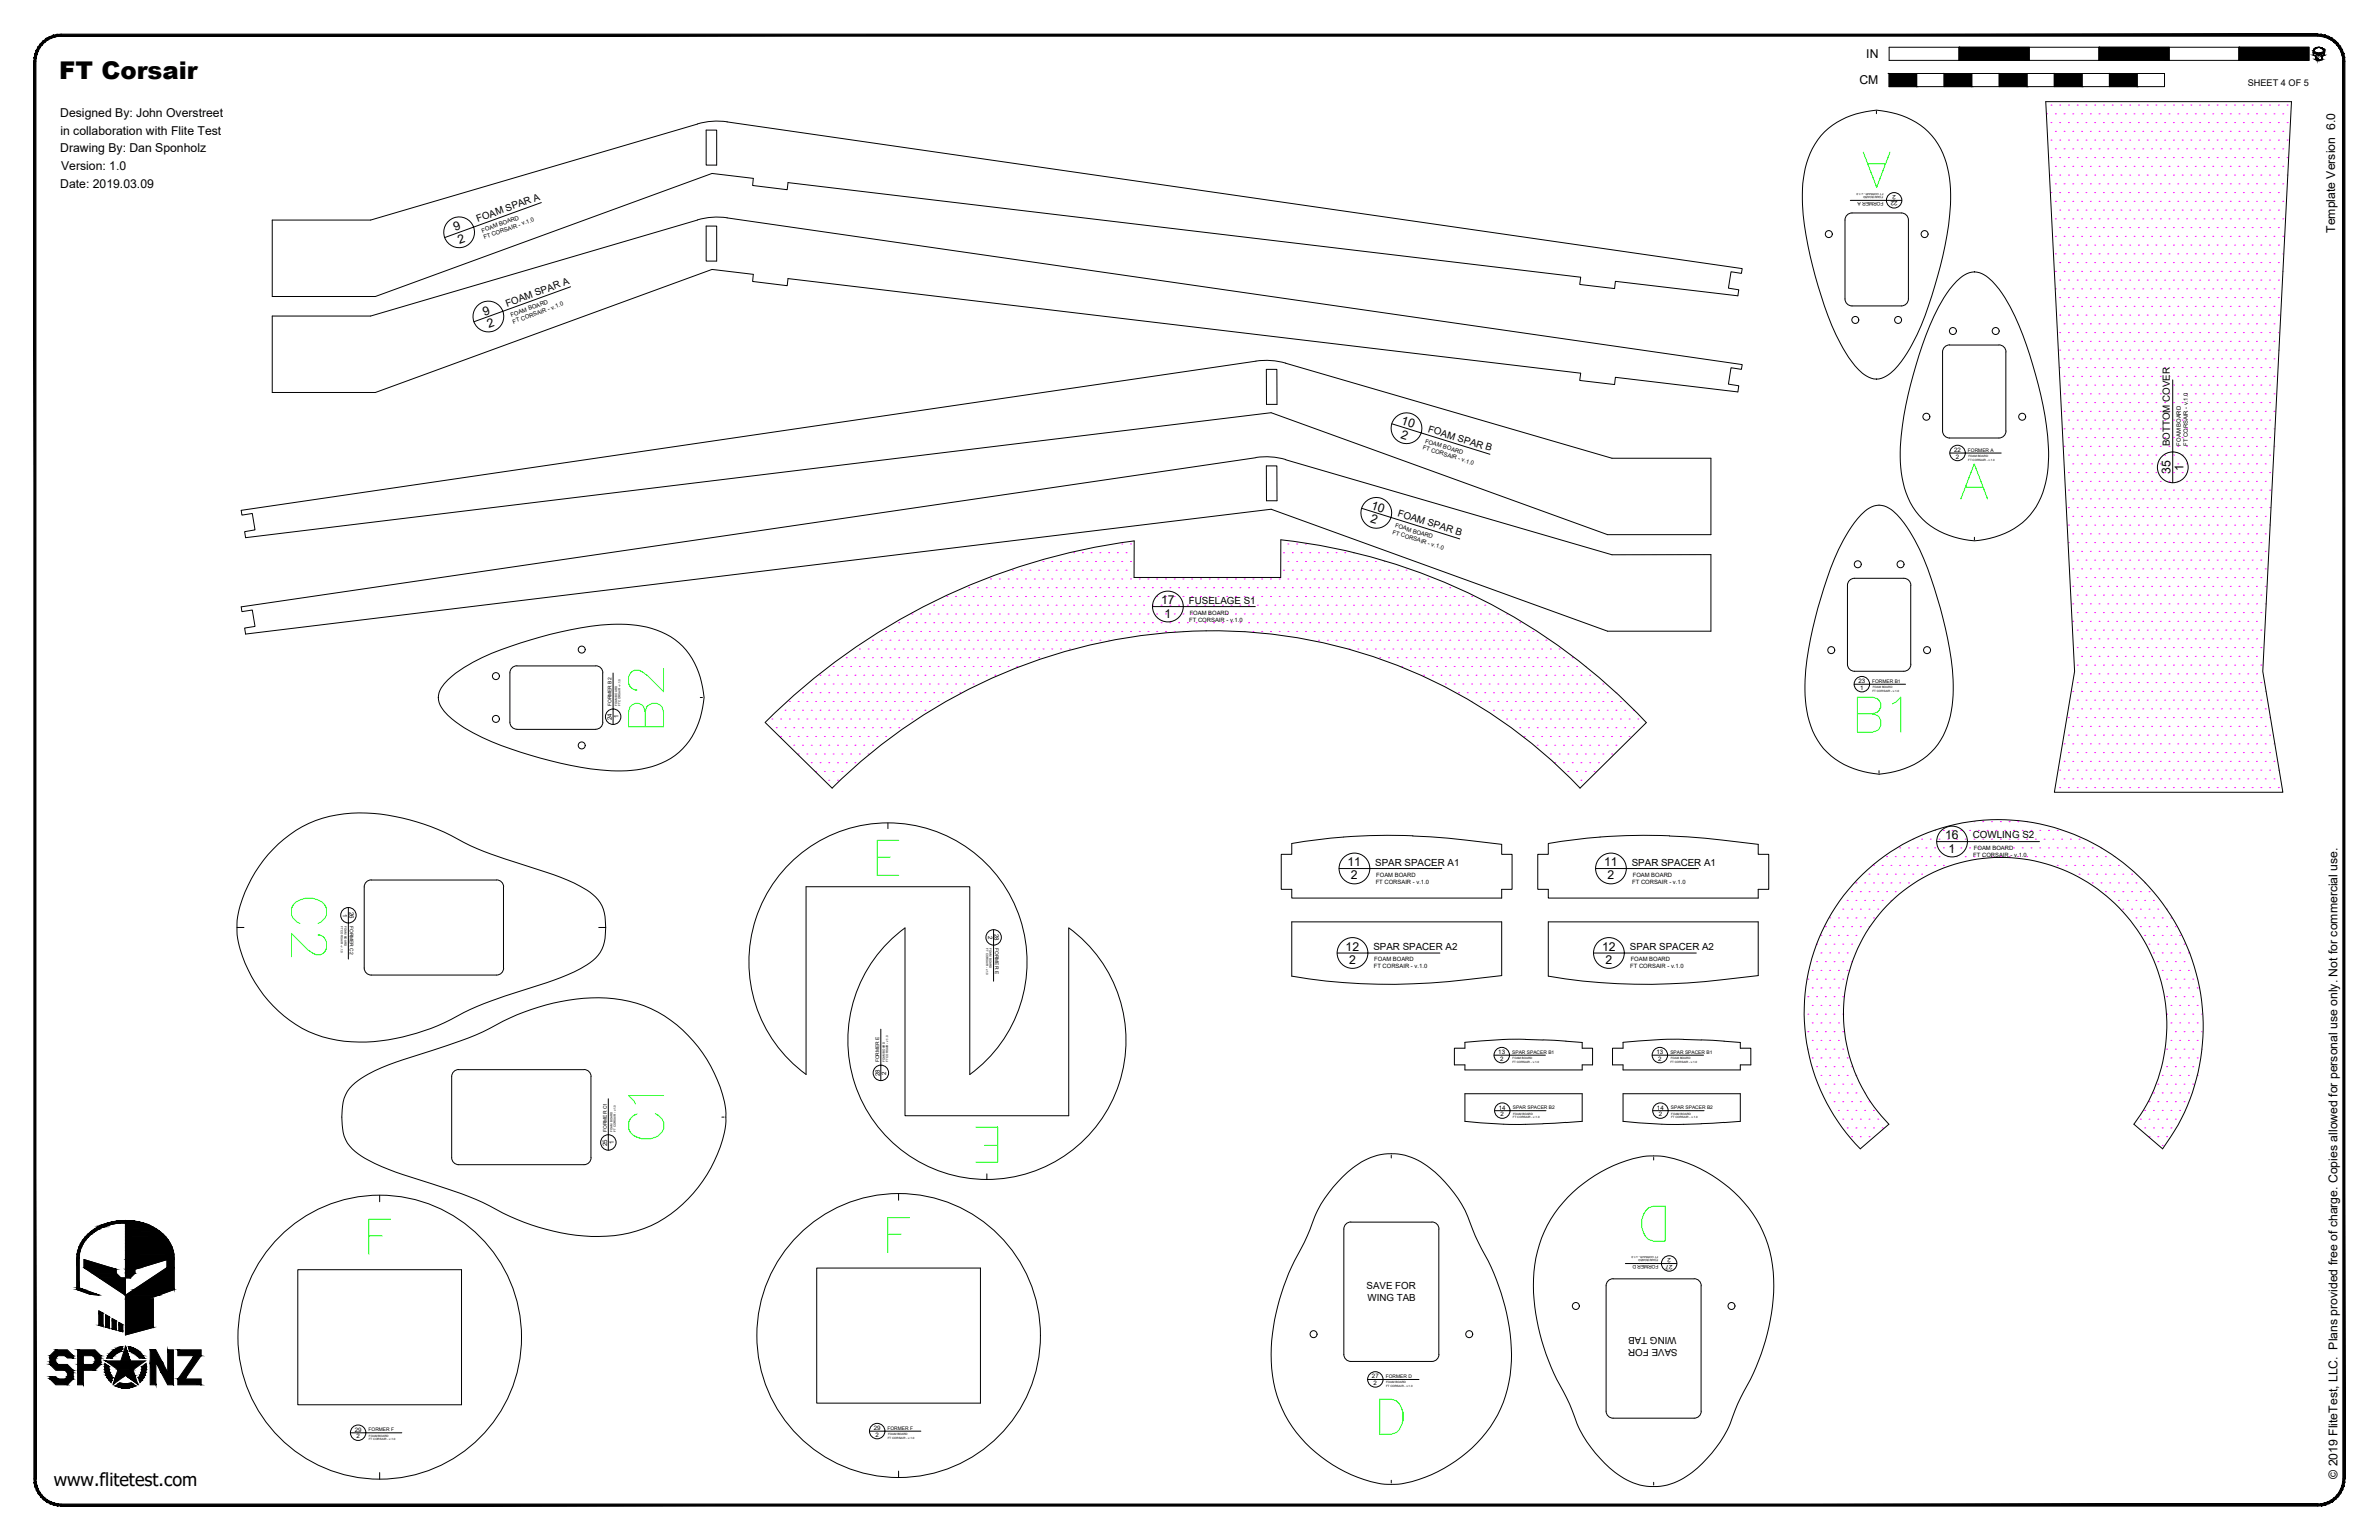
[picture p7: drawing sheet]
<svg xmlns="http://www.w3.org/2000/svg" width="864mm" height="559mm" viewBox="0 0 864 559" stroke-linecap="round" stroke-linejoin="round" font-family="sans-serif">
<defs><g id="words">
<g font-size="18.5">
<text x="241.7" y="264.9" transform="rotate(-90 241.7 264.9)">B2</text>
<text x="673.1" y="267.1">B1</text>
<text x="241.7" y="414.5" transform="rotate(-90 241.7 414.5)">C1</text>
</g>
<text font-size="18.5" fill="#0f0" x="119.2" y="348.5" transform="rotate(-90 119.2 348.5)">C2</text>
<text font-size="8.9" x="21.5" y="28.8">FT Corsair</text>
<text font-size="6.6" x="19.5" y="539.1">www.flitetest.com</text>
<g font-size="4.4">
<text x="677.5" y="21.1">IN</text>
<text x="675" y="30.6">CM</text>
<text x="21.9" y="42.5">Designed By: John Overstreet</text>
<text x="21.9" y="48.9">in collaboration with Flite Test</text>
<text x="21.9" y="55.3">Drawing By: Dan Sponholz</text>
<text x="22.2" y="61.6">Version: 1.0</text>
<text x="21.9" y="68">Date: 2019.03.09</text>
<text x="165.2" y="84" transform="rotate(-20 165.2 84)">9</text>
<text x="166.8" y="88.4" transform="rotate(-20 166.8 88.4)">2</text>
<text x="847.7" y="84.5" transform="rotate(-90 847.7 84.5)">Template Version 6.0</text>
<text x="175.8" y="114.5" transform="rotate(-20 175.8 114.5)">9</text>
<text x="177.5" y="119" transform="rotate(-20 177.5 119)">2</text>
<text x="508.4" y="153.9" transform="rotate(18 508.4 153.9)">10</text>
<text x="508.2" y="158.8" transform="rotate(18 508.2 158.8)">2</text>
<text x="787.9" y="172.1" transform="rotate(-90 787.9 172.1)">35</text>
<text x="792.7" y="170.8" transform="rotate(-90 792.7 170.8)">1</text>
<text x="497.5" y="184.6" transform="rotate(17 497.5 184.6)">10</text>
<text x="497.2" y="189.5" transform="rotate(17 497.2 189.5)">2</text>
<text x="421.5" y="219.3">17</text>
<text x="422.7" y="224.1">1</text>
<text x="706.1" y="304.6">16</text>
<text x="707.4" y="309.4">1</text>
<text x="489.2" y="314.4">11</text>
<text x="582.3" y="314.4">11</text>
<text x="490.4" y="319.1">2</text>
<text x="583.5" y="319.1">2</text>
<text x="488.5" y="345">12</text>
<text x="581.6" y="345">12</text>
<text x="489.7" y="349.8">2</text>
<text x="582.8" y="349.8">2</text>
<text x="848.5" y="536.6" transform="rotate(-90 848.5 536.6)">© 2019 FliteTest, LLC. Plans provided free of charge. Copies allowed for personal use only. Not for commercial use.</text>
</g>
<g font-size="3.5">
<text x="173.4" y="80.6" transform="rotate(-20 173.4 80.6)">FOAM SPAR A</text>
<text x="184.1" y="111.3" transform="rotate(-20 184.1 111.3)">FOAM SPAR A</text>
<text x="518.1" y="156.6" transform="rotate(17 518.1 156.6)">FOAM SPAR B</text>
<text x="787.6" y="162" transform="rotate(-90 787.6 162)">BOTTOM COVER</text>
<text x="507.2" y="187.3" transform="rotate(17 507.2 187.3)">FOAM SPAR B</text>
<text x="431.6" y="219">FUSELAGE S1</text>
<text x="716.2" y="304.2">COWLING S2</text>
<text x="499.2" y="314.1">SPAR SPACER A1</text>
<text x="592.4" y="314.1">SPAR SPACER A1</text>
<text x="498.5" y="344.7">SPAR SPACER A2</text>
<text x="591.7" y="344.7">SPAR SPACER A2</text>
<text x="496.1" y="467.7">SAVE FOR</text>
<text x="496.4" y="472">WING TAB</text>
<text x="608.6" y="485.1" transform="rotate(-180 608.6 485.1)">WING TAB</text>
<text x="609" y="489.4" transform="rotate(-180 609 489.4)">SAVE FOR</text>
</g>
<text font-size="3.3" x="816" y="31.1">SHEET 4 OF 5</text>
<g font-size="2.2">
<text x="688.2" y="70.7" transform="rotate(-180 688.2 70.7)">2</text>
<text x="688.8" y="73.1" transform="rotate(-180 688.8 73.1)">22</text>
<text x="709.3" y="164">22</text>
<text x="710" y="166.4">2</text>
<text x="674.6" y="247.9">23</text>
<text x="675.2" y="250.3">1</text>
<text x="222.2" y="261.3" transform="rotate(-90 222.2 261.3)">24</text>
<text x="224.5" y="260.7" transform="rotate(-90 224.5 260.7)">1</text>
<text x="124.5" y="331.5" transform="rotate(90 124.5 331.5)">1</text>
<text x="126.9" y="330.9" transform="rotate(90 126.9 330.9)">26</text>
<text x="358.7" y="339.5" transform="rotate(90 358.7 339.5)">2</text>
<text x="361.1" y="338.9" transform="rotate(90 361.1 338.9)">28</text>
<text x="543.9" y="382.5">13</text>
<text x="601.3" y="382.5">13</text>
<text x="321.7" y="389.9" transform="rotate(-90 321.7 389.9)">2</text>
<text x="544.5" y="384.9">2</text>
<text x="601.9" y="384.9">2</text>
<text x="319.3" y="390.5" transform="rotate(-90 319.3 390.5)">28</text>
<text x="544.1" y="402.6">14</text>
<text x="544.7" y="405">2</text>
<text x="601.5" y="402.6">14</text>
<text x="602.1" y="405">2</text>
<text x="220.4" y="415.8" transform="rotate(-90 220.4 415.8)">25</text>
<text x="222.8" y="415.2" transform="rotate(-90 222.8 415.2)">1</text>
<text x="606.5" y="456.5" transform="rotate(-180 606.5 456.5)">2</text>
<text x="607.1" y="458.9" transform="rotate(-180 607.1 458.9)">27</text>
<text x="498" y="500.2">27</text>
<text x="498.6" y="502.5">2</text>
<text x="128.8" y="519.5">29</text>
<text x="129.4" y="521.9">2</text>
<text x="317.2" y="518.9">29</text>
<text x="317.8" y="521.3">2</text>
</g>
<g font-size="2.1">
<text x="175.1" y="84.4" transform="rotate(-20 175.1 84.4)">FOAM BOARD</text>
<text x="175.8" y="86.8" transform="rotate(-20 175.8 86.8)">FT CORSAIR - v.1.0</text>
<text x="201.9" y="111.8" transform="rotate(-21 201.9 111.8)">1.0</text>
<text x="185.7" y="114.9" transform="rotate(-20 185.7 114.9)">FOAM BOARD</text>
<text x="186.4" y="117.4" transform="rotate(-20 186.4 117.4)">FT CORSAIR - v.</text>
<text x="517.2" y="160.6" transform="rotate(17 517.2 160.6)">FOAM BOARD</text>
<text x="791.6" y="161.7" transform="rotate(-90 791.6 161.7)">FOAM BOARD</text>
<text x="794.2" y="161.9" transform="rotate(-90 794.2 161.9)">FT CORSAIR - v.1.0</text>
<text x="516.4" y="163" transform="rotate(17 516.4 163)">FT CORSAIR - v.</text>
<text x="532" y="167.9" transform="rotate(18 532 167.9)">1.0</text>
<text x="506.3" y="191.2" transform="rotate(17 506.3 191.2)">FOAM BOARD</text>
<text x="505.3" y="193.7" transform="rotate(17 505.3 193.7)">FT CORSAIR - v.</text>
<text x="521.1" y="198.5" transform="rotate(18 521.1 198.5)">1.0</text>
<text x="431.7" y="225.6">FT CORSAIR - v.1.0</text>
<text x="431.9" y="223">FOAM BOARD</text>
<text x="716.3" y="310.8">FT CORSAIR - v.1.0</text>
<text x="716.5" y="308.3">FOAM BOARD</text>
<text x="499.4" y="320.7">FT CORSAIR - v.1.0</text>
<text x="499.6" y="318.1">FOAM BOARD</text>
<text x="592.5" y="320.7">FT CORSAIR - v.1.0</text>
<text x="592.7" y="318.1">FOAM BOARD</text>
<text x="498.7" y="351.3">FT CORSAIR - v.1.0</text>
<text x="498.9" y="348.7">FOAM BOARD</text>
<text x="591.8" y="351.3">FT CORSAIR - v.1.0</text>
<text x="592" y="348.7">FOAM BOARD</text>
</g>
<g font-size="1.8">
<text x="683.7" y="73.3" transform="rotate(-180 683.7 73.3)">FORMER A</text>
<text x="714.4" y="163.8">FORMER A</text>
<text x="679.6" y="247.7">FORMER B1</text>
<text x="222" y="256.3" transform="rotate(-90 222 256.3)">FORMER B2</text>
<text x="127" y="335.9" transform="rotate(90 127 335.9)">FORMER C2</text>
<text x="361.2" y="344" transform="rotate(90 361.2 344)">FORMER E</text>
<text x="548.9" y="382.3">SPAR SPACER B1</text>
<text x="606.3" y="382.3">SPAR SPACER B1</text>
<text x="319.2" y="385.5" transform="rotate(-90 319.2 385.5)">FORMER E</text>
<text x="549.1" y="402.5">SPAR SPACER B2</text>
<text x="606.5" y="402.5">SPAR SPACER B2</text>
<text x="220.3" y="410.8" transform="rotate(-90 220.3 410.8)">FORMER C1</text>
<text x="602.1" y="459" transform="rotate(-180 602.1 459)">FORMER D</text>
<text x="503.1" y="500">FORMER D</text>
<text x="133.8" y="519.4">FORMER F</text>
<text x="322.2" y="518.8">FORMER F</text>
</g>
<g font-size="1.1">
<text x="683.6" y="71.3" transform="rotate(-180 683.6 71.3)">FOAM BOARD</text>
<text x="683.7" y="70" transform="rotate(-180 683.7 70)">FT CORSAIR - v.1.0</text>
<text x="714.5" y="167.1">FT CORSAIR - v.1.0</text>
<text x="714.5" y="165.8">FOAM BOARD</text>
<text x="679.7" y="251.1">FT CORSAIR - v.1.0</text>
<text x="679.8" y="249.8">FOAM BOARD</text>
<text x="224" y="256.1" transform="rotate(-90 224 256.1)">FOAM BOARD</text>
<text x="225.3" y="256.2" transform="rotate(-90 225.3 256.2)">FT CORSAIR - v.1.0</text>
<text x="123.7" y="336" transform="rotate(90 123.7 336)">FT CORSAIR - v.1.0</text>
<text x="125" y="336.1" transform="rotate(90 125 336.1)">FOAM BOARD</text>
<text x="357.9" y="344" transform="rotate(90 357.9 344)">FT CORSAIR - v.1.0</text>
<text x="359.2" y="344.1" transform="rotate(90 359.2 344.1)">FOAM BOARD</text>
<text x="321.2" y="385.4" transform="rotate(-90 321.2 385.4)">FOAM BOARD</text>
<text x="322.5" y="385.4" transform="rotate(-90 322.5 385.4)">FT CORSAIR - v.1.0</text>
<text x="549" y="385.6">FT CORSAIR - v.1.0</text>
<text x="549.1" y="384.3">FOAM BOARD</text>
<text x="606.4" y="385.6">FT CORSAIR - v.1.0</text>
<text x="606.5" y="384.3">FOAM BOARD</text>
<text x="549.2" y="405.7">FT CORSAIR - v.1.0</text>
<text x="549.3" y="404.5">FOAM BOARD</text>
<text x="606.6" y="405.7">FT CORSAIR - v.1.0</text>
<text x="606.7" y="404.5">FOAM BOARD</text>
<text x="222.3" y="410.6" transform="rotate(-90 222.3 410.6)">FOAM BOARD</text>
<text x="223.6" y="410.7" transform="rotate(-90 223.6 410.7)">FT CORSAIR - v.1.0</text>
<text x="602" y="455.8" transform="rotate(-180 602 455.8)">FT CORSAIR - v.1.0</text>
<text x="601.9" y="457" transform="rotate(-180 601.9 457)">FOAM BOARD</text>
<text x="503.2" y="503.3">FT CORSAIR - v.1.0</text>
<text x="503.2" y="502">FOAM BOARD</text>
<text x="134" y="521.3">FOAM BOARD</text>
<text x="322.4" y="520.8">FOAM BOARD</text>
<text x="133.9" y="522.6">FT CORSAIR - v.1.0</text>
<text x="322.3" y="522.1">FT CORSAIR - v.1.0</text>
</g>
</g></defs>
<!-- layer: 01 CUT -->
<g fill="none" stroke="#000" stroke-width=".36">
<path d="M742.6 36.9h89.2l-10.4 206.7 7.3 43.9h-82.9l7.3-43.9zM256.3 47.2h3.9v12.7h-3.9zM263.9 44.2l368.5 53.3-.3 1.7-3.7-.6-1 6 3.8 .6-.3 2.1-44.5-5.2-.3 2.6-12.6-1.5 .3-2.6-287.7-34.3-.3 2.5-12.6-1.5 .3-2.6-15-1.8-122.2 44.7h-37.5v-27.7h35.7l118.7-34.9M264 44.2a25.4 25.4 0 0 0-10.8 .8M662.3 47.9a30.8 30.8 0 0 1 18.9-7.9 28.1 28.1 0 0 1 22.3 12.3 38.5 38.5 0 0 1 4.6 21.9 148.9 148.9 0 0 1-12.2 47.3 40 40 0 0 1-10.4 14.5 7 7 0 0 1-9.4-.6 52.1 52.1 0 0 1-12.6-20.9 142.4 142.4 0 0 1-9.2-42.2 32.8 32.8 0 0 1 8-24.4zM681.2 40.3v1M263.9 79.1l368.5 53.2-.3 1.7-3.7-.6-1 6 3.8 .6-.3 2.2-44.5-5.3-.3 2.6-12.6-1.5 .3-2.6-287.7-34.3-.3 2.6-12.6-1.6 .3-2.6-15-1.7-122.2 44.6h-37.5v-27.7h35.7l118.7-34.8M264 79a25.4 25.4 0 0 0-10.8 .8M670.7 77.8l1.6-.5h17.9l1.1 .2 .9 .7 .6 1.7v28.6l-.3 1.1-.7 .8-1.6 .6h-17.9l-1.1-.2-.9-.7-.5-1.6v-28.7l.2-1.1zM256.3 82h3.9v12.7h-3.9zM710.2 102.1a8.4 8.4 0 0 1 8.4-3.1 17.3 17.3 0 0 1 8.2 7.5 100.6 100.6 0 0 1 12.2 29.6 100.1 100.1 0 0 1 4.5 33.5 27.1 27.1 0 0 1-14.1 23.2 34.6 34.6 0 0 1-12.7 3.4 27.8 27.8 0 0 1-23.3-13.9 42.9 42.9 0 0 1-3.3-24 150.1 150.1 0 0 1 13.6-46.9l3-4.9zM459.7 134h3.8l.1 12.7h-3.9z"/>
<path d="M466.7 131.8a25.4 25.4 0 0 0-10.8-.8l-368.3 54.2 .2 1.7 3.8-.6 1 6-3.8 .6 .4 2.2 372.2-45.3 122.2 44.2h37.5v-27.7h-35.9l-118.5-34.5M707.7 125.2h17.9M707.7 125.1l-1.1 .3-.9 .7-.5 1.6v28.7l.5 1.6 .9 .7 1.1 .2h17.9l1.2-.2 .8-.7 .6-1.6M725.6 125.1l1.6 .6 .7 .9 .3 1.1M728.1 127.7v28.7M455.9 166a25.4 25.4 0 0 1 10.8 .7M455.9 166.1l-368.3 54.1 .2 1.7 3.8-.6 1 6-3.8 .6 .4 2.2 372.2-45.3 122.2 44.2h37.5v-27.7h-35.9l-118.5-34.5M459.7 169.1h3.8l.1 12.6h-3.9zM465 195.9a214.3 214.3 0 0 1 132.6 66.3l-24 23.8a183.6 183.6 0 0 0-135.8-57.1M465 195.9l-.1 13.6h-53.2v-13.2a231.6 231.6 0 0 0-133.9 65.8M675.6 186.8a8.3 8.3 0 0 1 8.4-3.2 16.9 16.9 0 0 1 8.2 7.6 79.4 79.4 0 0 1 10 22.3 117.1 117.1 0 0 1 6.8 38.9 29.9 29.9 0 0 1-9.4 21.9 31.9 31.9 0 0 1-17.5 6.6 28.1 28.1 0 0 1-22.3-12.3 38.8 38.8 0 0 1-4.5-22 144.1 144.1 0 0 1 13.9-50.6l2.9-4.8zM716.7 195v.9"/>
<path d="M670.6 212.4l.6-1.6 .9-.7 1.1-.3 18.5 .1 1.4 .9 .6 1.6M670.6 212.4v28.6l.6 1.6 .9 .7 1.1 .3h17.9l1.1-.3 .9-.7 .6-1.6-.1-28.6M437.8 228.9a196.2 196.2 0 0 0-135.7 57.1l-24.3-23.8M162.6 246.7a61.6 61.6 0 0 1 22.8-12.2 137.9 137.9 0 0 1 38.2-8 33.6 33.6 0 0 1 22.9 6.8 29.6 29.6 0 0 1 9.1 19.8 28.1 28.1 0 0 1-12.2 22.1 40 40 0 0 1-25.3 4.2 146.4 146.4 0 0 1-46.4-13.5 28 28 0 0 1-12-10.1 6.8 6.8 0 0 1 1.6-7.7zM187.6 241.6h28.7M187.7 241.6l-1.2 .2-.8 .7-.6 1.6 .1 18.5 .9 1.4 1.6 .6M216.3 241.6l1.1 .2 .9 .7 .5 1.6v18.5l-.9 1.4-1.6 .6-28.7 .1M254.2 253.1h.8M682.1 279.6v.9M322.3 298.6v2.1M134.7 319.3h45.5M134.8 319.3l-1.2 .2-.8 .7-.6 1.6"/>
<path d="M180.3 319.3l1.1 .2 .9 .7 .5 1.6M512.9 303.3a202.3 202.3 0 0 0-44 2.8v3.9h-3.8v12.7h3.8v3.2h76.2v-3.2h3.8v-12.7h-3.8v-3.6a305.4 305.4 0 0 0-32.3-3M606 303.3a202.3 202.3 0 0 0-44 2.8v3.9h-3.8v12.7h3.8v3.2h76.2v-3.2h3.9v-12.7h-3.9v-3.6a306.3 306.3 0 0 0-32.2-3M674.4 319a72.4 72.4 0 0 1 107.5 4.8 74.7 74.7 0 0 1 3.1 93.1l-10.4-9a60.6 60.6 0 0 0 3-67.8 60.6 60.6 0 0 0-61.9-28 56.7 56.7 0 0 0-30 95.8l-10.4 9a70 70 0 0 1-.9-97.9zM86 336.5h2.6M132.2 321.9v29.4M182.8 321.9v29.4M217.3 336.5h2.6l-.2-2.6a12.6 12.6 0 0 0-6.6-10.9 67 67 0 0 0-14.7-6.5l-10.1-3.2a115.8 115.8 0 0 1-27-11.3 73.3 73.3 0 0 0-36.4-6.7 44 44 0 0 0-34.8 25.9 30.4 30.4 0 0 0-3.6 20.7 47.6 47.6 0 0 0 28.1 33.4 55.8 55.8 0 0 0 34.1 .3l7.7-2.4a109.8 109.8 0 0 0 14.4-6.9l12.4-4.9 15.2-4.8a50.7 50.7 0 0 0 17.8-8.9 12 12 0 0 0 3.5-8.5l.2-2.7M328.5 336.7v68.2h59.5v-68.2M328.5 336.7a50.5 50.5 0 0 0-7.7 74.6 50.5 50.5 0 0 0 75 0 50.5 50.5 0 0 0-7.8-74.6M468.9 334.5h76.2v19.5a274.7 274.7 0 0 1-51.2 2.9 186.5 186.5 0 0 1-25-2.7zM562 334.5h76.2v19.5a273.8 273.8 0 0 1-51.1 2.9 186 186 0 0 1-25.1-2.7z"/>
<path d="M132.2 351.3l.6 1.5 .8 .7 1.2 .3h45.4l1.7-.6 .7-.8 .2-1.1M603.3 377.2l-14.1 1v2.1h-3.8v6.1h3.8v1.8h42.5v-1.8h3.9v-6.1h-3.9v-2l-10.4-.8-10.1-.3M611.2 377.1l-7.9 .1M127.9 393.8a41.6 41.6 0 0 1 15.8-8.4l26.4-8.8a82 82 0 0 0 12.5-6 76.1 76.1 0 0 1 40.4-8.2 44.2 44.2 0 0 1 32.1 19.7 45.8 45.8 0 0 1 8.4 21.9 39.7 39.7 0 0 1-6.9 22.2 44.9 44.9 0 0 1-39.2 22.5 80.9 80.9 0 0 1-39.7-11.1l-10.2-4.5-10.5-3.5a152.3 152.3 0 0 1-18.4-6.3 28 28 0 0 1-12.5-8.5 22.5 22.5 0 0 1-1.5-15 11.7 11.7 0 0 1 3.3-6zM164 390.7v29.4l.2 1.1 .7 .9 1.6 .5h45.5l1.6-.5 .7-.9 .3-1.1-.1-29.4M166.5 388.1h45.5M166.5 388.1l-1.6 .5-.7 .9-.2 1.1M212 388.1l1.6 .5 .7 .9 .3 1.1M352.1 389.9a50.5 50.5 0 0 0 7.7-74.6 50.5 50.5 0 0 0-75 0 50.5 50.5 0 0 0 7.8 74.6v-68.1h59.4v68.1M528 380.3h3.8v-2.1l14.1-1 16.1 .2 12.3 .9v2h3.8v6.1h-3.8v1.8h-42.5v-1.8h-3.8zM262 405.4h.8M505 419.2v1"/>
<path d="M553.8 408l-7.9-.1-14.1-1v-10h42.5v10l-20.5 1.1M600.3 420v.9M603.3 407.9l-14.1-1v-10h42.5v10l-20.5 1.1M603.3 407.9l7.9 .1M137.8 433.7v2.4M326.2 433.1v2.4M358.2 425.9v2.1M487.3 427.1a24.5 24.5 0 0 1 19-8.5 25.2 25.2 0 0 1 16.5 8.5 44.1 44.1 0 0 1 11.8 19.1l2 4.6a83 83 0 0 1 12 43.2 45.4 45.4 0 0 1-24.4 38.8 38.6 38.6 0 0 1-20.4 5.8 49.9 49.9 0 0 1-33.2-18.8 45.9 45.9 0 0 1-9-33.3 86.5 86.5 0 0 1 11.9-35.7l2-4.6a42.9 42.9 0 0 1 11.8-19.1zM569.1 434.4a49.8 49.8 0 0 1 29.9-15 39.8 39.8 0 0 1 22.6 7.1 45.3 45.3 0 0 1 22.1 45.1 84.9 84.9 0 0 1-11.9 35.6l-2 4.6a44 44 0 0 1-21 25.8 21.2 21.2 0 0 1-22.5-3.3 45.3 45.3 0 0 1-15.6-22.5l-2-4.6a80.1 80.1 0 0 1-11.9-45.7 43.5 43.5 0 0 1 12.3-27.1zM490.4 443.5h29.4M490.4 443.4l-1.1 .3-.9 .7-.6 1.6v45.5M519.8 443.4l1.1 .3 .9 .7 .6 1.6"/>
<path d="M522.3 446v45.5M108.1 460.7h59.4v49h-59.4zM296.5 460.1h59.4v49h-59.4zM585.6 464h29.4M585.6 464l-1.1 .3-.9 .7-.6 1.5v45.6l.3 1.1 .7 .8 1.6 .6M615 464l1.1 .3 .9 .7 .6 1.5M617.5 466.6v45.5M487.8 491.5l.6 1.6 .9 .6 1.1 .3M490.4 494h29.4M522.4 491.5l-.6 1.6-.9 .6-1.1 .3M585.6 514.6h29.4M617.6 512l-.6 1.6-.9 .7-1.1 .3"/>
<path d="M137.8 534.3v2.4M326.2 533.8v2.3M505 537.1v1M600.3 537.9v1"/>
<circle cx="663.9" cy="84.9" r="1.27"/>
<circle cx="698.6" cy="84.9" r="1.27"/>
<circle cx="673.5" cy="116.1" r="1.27"/>
<circle cx="689" cy="116.1" r="1.27"/>
<circle cx="708.9" cy="120.1" r="1.27"/>
<circle cx="724.4" cy="120.1" r="1.27"/>
<circle cx="699.3" cy="151.2" r="1.27"/>
<circle cx="734.1" cy="151.2" r="1.27"/>
<circle cx="674.4" cy="204.7" r="1.27"/>
<circle cx="689.9" cy="204.7" r="1.27"/>
<circle cx="211.2" cy="235.7" r="1.27"/>
<circle cx="664.8" cy="235.9" r="1.27"/>
<circle cx="699.5" cy="235.9" r="1.27"/>
<circle cx="180" cy="245.3" r="1.27"/>
<circle cx="180" cy="260.9" r="1.27"/>
<circle cx="211.2" cy="270.5" r="1.27"/>
<circle cx="572" cy="473.9" r="1.27"/>
<circle cx="628.5" cy="473.9" r="1.27"/>
<circle cx="137.8" cy="485.2" r="51.5"/>
<circle cx="326.2" cy="484.6" r="51.5"/>
<circle cx="476.8" cy="484.1" r="1.27"/>
<circle cx="533.3" cy="484.1" r="1.27"/>
</g>
<!-- layer: 07 DE-PAPER -->
<g fill="none" stroke="#f0f" stroke-width=".36">
<path d="M744.5 38.1h.1M747.7 38.1h.1M750.9 38.1h.1M754 38.1h.1M757.2 38.1h.1M760.4 38.1h.1M763.6 38.1h.1M766.7 38.1h.1M769.9 38.1h.1M773.1 38.1h.1M776.3 38.1h.1M779.4 38.1h.1"/>
<path d="M782.6 38.1h.1M785.8 38.1h.1M789 38.1h.1M792.1 38.1h.1M795.3 38.1h.1M798.5 38.1h.1M801.7 38.1h.1M804.8 38.1h.1M808 38.1h.1M811.2 38.1h.1M814.4 38.1h.1M817.5 38.1h.1"/>
<path d="M820.7 38.1h.1M823.9 38.1h.1M827.1 38.1h.1M830.2 38.1h.1M742.9 41.3h.1M744.5 44.5h.1M744.5 50.8h.1M744.5 57.2h.1M746.1 41.3h.1M746.1 47.7h.1M746.1 54h.1M747.7 44.5h.1"/>
<path d="M747.7 50.8h.1M747.7 57.2h.1M749.3 41.3h.1M749.3 47.7h.1M749.3 54h.1M750.9 44.5h.1M750.9 50.8h.1M750.9 57.2h.1M752.5 41.3h.1M752.5 47.7h.1M752.5 54h.1M754 44.5h.1"/>
<path d="M754 50.8h.1M754 57.2h.1M755.6 41.3h.1M755.6 47.7h.1M755.6 54h.1M757.2 44.5h.1M757.2 50.8h.1M757.2 57.2h.1M758.8 41.3h.1M758.8 47.7h.1M758.8 54h.1M760.4 44.5h.1"/>
<path d="M760.4 50.8h.1M760.4 57.2h.1M762 41.3h.1M762 47.7h.1M762 54h.1M763.6 44.5h.1M763.6 50.8h.1M763.6 57.2h.1M765.2 41.3h.1M765.2 47.7h.1M765.2 54h.1M766.7 44.5h.1"/>
<path d="M766.7 50.8h.1M766.7 57.2h.1M768.3 41.3h.1M768.3 47.7h.1M768.3 54h.1M769.9 44.5h.1M769.9 50.8h.1M769.9 57.2h.1M771.5 41.3h.1M771.5 47.7h.1M771.5 54h.1M773.1 44.5h.1"/>
<path d="M773.1 50.8h.1M773.1 57.2h.1M774.7 41.3h.1M774.7 47.7h.1M774.7 54h.1M776.3 44.5h.1M776.3 50.8h.1M776.3 57.2h.1M777.9 41.3h.1M777.9 47.7h.1M777.9 54h.1M779.4 44.5h.1"/>
<path d="M779.4 50.8h.1M779.4 57.2h.1M781 41.3h.1M781 47.7h.1M781 54h.1M782.6 44.5h.1M782.6 50.8h.1M782.6 57.2h.1M784.2 41.3h.1M784.2 47.7h.1M784.2 54h.1M785.8 44.5h.1"/>
<path d="M785.8 50.8h.1M785.8 57.2h.1M787.4 41.3h.1M787.4 47.7h.1M787.4 54h.1M789 44.5h.1M789 50.8h.1M789 57.2h.1M790.6 41.3h.1M790.6 47.7h.1M790.6 54h.1M792.1 44.5h.1"/>
<path d="M792.1 50.8h.1M792.1 57.2h.1M793.7 41.3h.1M793.7 47.7h.1M793.7 54h.1M795.3 44.5h.1M795.3 50.8h.1M795.3 57.2h.1M796.9 41.3h.1M796.9 47.7h.1M796.9 54h.1M798.5 44.5h.1"/>
<path d="M798.5 50.8h.1M798.5 57.2h.1M800.1 41.3h.1M800.1 47.7h.1M800.1 54h.1M801.7 44.5h.1M801.7 50.8h.1M801.7 57.2h.1M803.3 41.3h.1M803.3 47.7h.1M803.3 54h.1M804.8 44.5h.1"/>
<path d="M804.8 50.8h.1M804.8 57.2h.1M806.4 41.3h.1M806.4 47.7h.1M806.4 54h.1M808 44.5h.1M808 50.8h.1M808 57.2h.1M809.6 41.3h.1M809.6 47.7h.1M809.6 54h.1M811.2 44.5h.1"/>
<path d="M811.2 50.8h.1M811.2 57.2h.1M812.8 41.3h.1M812.8 47.7h.1M812.8 54h.1M814.4 44.5h.1M814.4 50.8h.1M814.4 57.2h.1M816 41.3h.1M816 47.7h.1M816 54h.1M817.5 44.5h.1"/>
<path d="M817.5 50.8h.1M817.5 57.2h.1M819.1 41.3h.1M819.1 47.7h.1M819.1 54h.1M820.7 44.5h.1M820.7 50.8h.1M820.7 57.2h.1M822.3 41.3h.1M822.3 47.7h.1M822.3 54h.1M823.9 44.5h.1"/>
<path d="M823.9 50.8h.1M823.9 57.2h.1M825.5 41.3h.1M825.5 47.7h.1M825.5 54h.1M827.1 44.5h.1M827.1 50.8h.1M827.1 57.2h.1M828.7 41.3h.1M828.7 47.7h.1M828.7 54h.1M830.2 44.5h.1"/>
<path d="M830.2 50.8h.1M830.2 57.2h.1M744.5 63.5h.1M744.5 69.9h.1M746.1 60.4h.1M746.1 66.7h.1M746.1 73.1h.1M746.1 79.4h.1M747.7 63.5h.1M747.7 69.9h.1M747.7 76.2h.1M749.3 60.4h.1"/>
<path d="M749.3 66.7h.1M749.3 73.1h.1M749.3 79.4h.1M750.9 63.5h.1M750.9 69.9h.1M750.9 76.2h.1M752.5 60.4h.1M752.5 66.7h.1M752.5 73.1h.1M752.5 79.4h.1M754 63.5h.1M754 69.9h.1"/>
<path d="M754 76.2h.1M755.6 60.4h.1M755.6 66.7h.1M755.6 73.1h.1M755.6 79.4h.1M757.2 63.5h.1M757.2 69.9h.1M757.2 76.2h.1M758.8 60.4h.1M758.8 66.7h.1M758.8 73.1h.1M758.8 79.4h.1"/>
<path d="M760.4 63.5h.1M760.4 69.9h.1M760.4 76.2h.1M762 60.4h.1M762 66.7h.1M762 73.1h.1M762 79.4h.1M763.6 63.5h.1M763.6 69.9h.1M763.6 76.2h.1M765.2 60.4h.1M765.2 66.7h.1"/>
<path d="M765.2 73.1h.1M765.2 79.4h.1M766.7 63.5h.1M766.7 69.9h.1M766.7 76.2h.1M768.3 60.4h.1M768.3 66.7h.1M768.3 73.1h.1M768.3 79.4h.1M769.9 63.5h.1M769.9 69.9h.1M769.9 76.2h.1"/>
<path d="M771.5 60.4h.1M771.5 66.7h.1M771.5 73.1h.1M771.5 79.4h.1M773.1 63.5h.1M773.1 69.9h.1M773.1 76.2h.1M774.7 60.4h.1M774.7 66.7h.1M774.7 73.1h.1M774.7 79.4h.1M776.3 63.5h.1"/>
<path d="M776.3 69.9h.1M776.3 76.2h.1M777.9 60.4h.1M777.9 66.7h.1M777.9 73.1h.1M777.9 79.4h.1M779.4 63.5h.1M779.4 69.9h.1M779.4 76.2h.1M781 60.4h.1M781 66.7h.1M781 73.1h.1"/>
<path d="M781 79.4h.1M782.6 63.5h.1M782.6 69.9h.1M782.6 76.2h.1M784.2 60.4h.1M784.2 66.7h.1M784.2 73.1h.1M784.2 79.4h.1M785.8 63.5h.1M785.8 69.9h.1M785.8 76.2h.1M787.4 60.4h.1"/>
<path d="M787.4 66.7h.1M787.4 73.1h.1M787.4 79.4h.1M789 63.5h.1M789 69.9h.1M789 76.2h.1M790.6 60.4h.1M790.6 66.7h.1M790.6 73.1h.1M790.6 79.4h.1M792.1 63.5h.1M792.1 69.9h.1"/>
<path d="M792.1 76.2h.1M793.7 60.4h.1M793.7 66.7h.1M793.7 73.1h.1M793.7 79.4h.1M795.3 63.5h.1M795.3 69.9h.1M795.3 76.2h.1M796.9 60.4h.1M796.9 66.7h.1M796.9 73.1h.1M796.9 79.4h.1"/>
<path d="M798.5 63.5h.1M798.5 69.9h.1M798.5 76.2h.1M800.1 60.4h.1M800.1 66.7h.1M800.1 73.1h.1M800.1 79.4h.1M801.7 63.5h.1M801.7 69.9h.1M801.7 76.2h.1M803.3 60.4h.1M803.3 66.7h.1"/>
<path d="M803.3 73.1h.1M803.3 79.4h.1M804.8 63.5h.1M804.8 69.9h.1M804.8 76.2h.1M806.4 60.4h.1M806.4 66.7h.1M806.4 73.1h.1M806.4 79.4h.1M808 63.5h.1M808 69.9h.1M808 76.2h.1"/>
<path d="M809.6 60.4h.1M809.6 66.7h.1M809.6 73.1h.1M809.6 79.4h.1M811.2 63.5h.1M811.2 69.9h.1M811.2 76.2h.1M812.8 60.4h.1M812.8 66.7h.1M812.8 73.1h.1M812.8 79.4h.1M814.4 63.5h.1"/>
<path d="M814.4 69.9h.1M814.4 76.2h.1M816 60.4h.1M816 66.7h.1M816 73.1h.1M816 79.4h.1M817.5 63.5h.1M817.5 69.9h.1M817.5 76.2h.1M819.1 60.4h.1M819.1 66.7h.1M819.1 73.1h.1"/>
<path d="M819.1 79.4h.1M820.7 63.5h.1M820.7 69.9h.1M820.7 76.2h.1M822.3 60.4h.1M822.3 66.7h.1M822.3 73.1h.1M822.3 79.4h.1M823.9 63.5h.1M823.9 69.9h.1M823.9 76.2h.1M825.5 60.4h.1"/>
<path d="M825.5 66.7h.1M825.5 73.1h.1M825.5 79.4h.1M827.1 63.5h.1M827.1 69.9h.1M827.1 76.2h.1M828.7 60.4h.1M828.7 66.7h.1M828.7 73.1h.1M828.7 79.4h.1M830.2 63.5h.1M746.1 85.8h.1"/>
<path d="M746.1 92.1h.1M746.1 98.5h.1M747.7 82.6h.1M747.7 88.9h.1M747.7 95.3h.1M749.3 85.8h.1M749.3 92.1h.1M749.3 98.5h.1M750.9 82.6h.1M750.9 88.9h.1M750.9 95.3h.1M752.5 85.8h.1"/>
<path d="M752.5 92.1h.1M752.5 98.5h.1M754 82.6h.1M754 88.9h.1M754 95.3h.1M755.6 85.8h.1M755.6 92.1h.1M755.6 98.5h.1M757.2 82.6h.1M757.2 88.9h.1M757.2 95.3h.1M758.8 85.8h.1"/>
<path d="M758.8 92.1h.1M758.8 98.5h.1M760.4 82.6h.1M760.4 88.9h.1M760.4 95.3h.1M762 85.8h.1M762 92.1h.1M762 98.5h.1M763.6 82.6h.1M763.6 88.9h.1M763.6 95.3h.1M765.2 85.8h.1"/>
<path d="M765.2 92.1h.1M765.2 98.5h.1M766.7 82.6h.1M766.7 88.9h.1M766.7 95.3h.1M768.3 85.8h.1M768.3 92.1h.1M768.3 98.5h.1M769.9 82.6h.1M769.9 88.9h.1M769.9 95.3h.1M771.5 85.8h.1"/>
<path d="M771.5 92.1h.1M771.5 98.5h.1M773.1 82.6h.1M773.1 88.9h.1M773.1 95.3h.1M774.7 85.8h.1M774.7 92.1h.1M774.7 98.5h.1M776.3 82.6h.1M776.3 88.9h.1M776.3 95.3h.1M777.9 85.8h.1"/>
<path d="M777.9 92.1h.1M777.9 98.5h.1M779.4 82.6h.1M779.4 88.9h.1M779.4 95.3h.1M781 85.8h.1M781 92.1h.1M781 98.5h.1M782.6 82.6h.1M782.6 88.9h.1M782.6 95.3h.1M784.2 85.8h.1"/>
<path d="M784.2 92.1h.1M784.2 98.5h.1M785.8 82.6h.1M785.8 88.9h.1M785.8 95.3h.1M787.4 85.8h.1M787.4 92.1h.1M787.4 98.5h.1M789 82.6h.1M789 88.9h.1M789 95.3h.1M790.6 85.8h.1"/>
<path d="M790.6 92.1h.1M790.6 98.5h.1M792.1 82.6h.1M792.1 88.9h.1M792.1 95.3h.1M793.7 85.8h.1M793.7 92.1h.1M793.7 98.5h.1M795.3 82.6h.1M795.3 88.9h.1M795.3 95.3h.1M796.9 85.8h.1"/>
<path d="M796.9 92.1h.1M796.9 98.5h.1M798.5 82.6h.1M798.5 88.9h.1M798.5 95.3h.1M800.1 85.8h.1M800.1 92.1h.1M800.1 98.5h.1M801.7 82.6h.1M801.7 88.9h.1M801.7 95.3h.1M803.3 85.8h.1"/>
<path d="M803.3 92.1h.1M803.3 98.5h.1M804.8 82.6h.1M804.8 88.9h.1M804.8 95.3h.1M806.4 85.8h.1M806.4 92.1h.1M806.4 98.5h.1M808 82.6h.1M808 88.9h.1M808 95.3h.1M809.6 85.8h.1"/>
<path d="M809.6 92.1h.1M809.6 98.5h.1M811.2 82.6h.1M811.2 88.9h.1M811.2 95.3h.1M812.8 85.8h.1M812.8 92.1h.1M812.8 98.5h.1M814.4 82.6h.1M814.4 88.9h.1M814.4 95.3h.1M816 85.8h.1"/>
<path d="M816 92.1h.1M816 98.5h.1M817.5 82.6h.1M817.5 88.9h.1M817.5 95.3h.1M819.1 85.8h.1M819.1 92.1h.1M819.1 98.5h.1M820.7 82.6h.1M820.7 88.9h.1M820.7 95.3h.1M822.3 85.8h.1"/>
<path d="M822.3 92.1h.1M822.3 98.5h.1M823.9 82.6h.1M823.9 88.9h.1M823.9 95.3h.1M825.5 85.8h.1M825.5 92.1h.1M825.5 98.5h.1M827.1 82.6h.1M827.1 88.9h.1M827.1 95.3h.1M828.7 85.8h.1"/>
<path d="M828.7 92.1h.1M828.7 98.5h.1M746.1 104.8h.1M747.7 101.6h.1M747.7 108h.1M747.7 114.3h.1M749.3 104.8h.1M749.3 111.2h.1M749.3 117.5h.1M750.9 101.6h.1M750.9 108h.1M750.9 114.3h.1"/>
<path d="M752.5 104.8h.1M752.5 111.2h.1M752.5 117.5h.1M754 101.6h.1M754 108h.1M754 114.3h.1M755.6 104.8h.1M755.6 111.2h.1M755.6 117.5h.1M757.2 101.6h.1M757.2 108h.1M757.2 114.3h.1"/>
<path d="M758.8 104.8h.1M758.8 111.2h.1M758.8 117.5h.1M760.4 101.6h.1M760.4 108h.1M760.4 114.3h.1M762 104.8h.1M762 111.2h.1M762 117.5h.1M763.6 101.6h.1M763.6 108h.1M763.6 114.3h.1"/>
<path d="M765.2 104.8h.1M765.2 111.2h.1M765.2 117.5h.1M766.7 101.6h.1M766.7 108h.1M766.7 114.3h.1M768.3 104.8h.1M768.3 111.2h.1M768.3 117.5h.1M769.9 101.6h.1M769.9 108h.1M769.9 114.3h.1"/>
<path d="M771.5 104.8h.1M771.5 111.2h.1M771.5 117.5h.1M773.1 101.6h.1M773.1 108h.1M773.1 114.3h.1M774.7 104.8h.1M774.7 111.2h.1M774.7 117.5h.1M776.3 101.6h.1M776.3 108h.1M776.3 114.3h.1"/>
<path d="M777.9 104.8h.1M777.9 111.2h.1M777.9 117.5h.1M779.4 101.6h.1M779.4 108h.1M779.4 114.3h.1M781 104.8h.1M781 111.2h.1M781 117.5h.1M782.6 101.6h.1M782.6 108h.1M782.6 114.3h.1"/>
<path d="M784.2 104.8h.1M784.2 111.2h.1M784.2 117.5h.1M785.8 101.6h.1M785.8 108h.1M785.8 114.3h.1M787.4 104.8h.1M787.4 111.2h.1M787.4 117.5h.1M789 101.6h.1M789 108h.1M789 114.3h.1"/>
<path d="M790.6 104.8h.1M790.6 111.2h.1M790.6 117.5h.1M792.1 101.6h.1M792.1 108h.1M792.1 114.3h.1M793.7 104.8h.1M793.7 111.2h.1M793.7 117.5h.1M795.3 101.6h.1M795.3 108h.1M795.3 114.3h.1"/>
<path d="M796.9 104.8h.1M796.9 111.2h.1M796.9 117.5h.1M798.5 101.6h.1M798.5 108h.1M798.5 114.3h.1M800.1 104.8h.1M800.1 111.2h.1M800.1 117.5h.1M801.7 101.6h.1M801.7 108h.1M801.7 114.3h.1"/>
<path d="M803.3 104.8h.1M803.3 111.2h.1M803.3 117.5h.1M804.8 101.6h.1M804.8 108h.1M804.8 114.3h.1M806.4 104.8h.1M806.4 111.2h.1M806.4 117.5h.1M808 101.6h.1M808 108h.1M808 114.3h.1"/>
<path d="M809.6 104.8h.1M809.6 111.2h.1M809.6 117.5h.1M811.2 101.6h.1M811.2 108h.1M811.2 114.3h.1M812.8 104.8h.1M812.8 111.2h.1M812.8 117.5h.1M814.4 101.6h.1M814.4 108h.1M814.4 114.3h.1"/>
<path d="M816 104.8h.1M816 111.2h.1M816 117.5h.1M817.5 101.6h.1M817.5 108h.1M817.5 114.3h.1M819.1 104.8h.1M819.1 111.2h.1M819.1 117.5h.1M820.7 101.6h.1M820.7 108h.1M820.7 114.3h.1"/>
<path d="M822.3 104.8h.1M822.3 111.2h.1M822.3 117.5h.1M823.9 101.6h.1M823.9 108h.1M823.9 114.3h.1M825.5 104.8h.1M825.5 111.2h.1M825.5 117.5h.1M827.1 101.6h.1M827.1 108h.1M827.1 114.3h.1"/>
<path d="M747.7 120.7h.1M747.7 127h.1M747.7 133.4h.1M749.3 123.9h.1M749.3 130.2h.1M749.3 136.6h.1M750.9 120.7h.1M750.9 127h.1M750.9 133.4h.1M750.9 139.7h.1M752.5 123.9h.1M752.5 130.2h.1"/>
<path d="M752.5 136.6h.1M754 120.7h.1M754 127h.1M754 133.4h.1M754 139.7h.1M755.6 123.9h.1M755.6 130.2h.1M755.6 136.6h.1M757.2 120.7h.1M757.2 127h.1M757.2 133.4h.1M757.2 139.7h.1"/>
<path d="M758.8 123.9h.1M758.8 130.2h.1M758.8 136.6h.1M760.4 120.7h.1M760.4 127h.1M760.4 133.4h.1M760.4 139.7h.1M762 123.9h.1M762 130.2h.1M762 136.6h.1M763.6 120.7h.1M763.6 127h.1"/>
<path d="M763.6 133.4h.1M763.6 139.7h.1M765.2 123.9h.1M765.2 130.2h.1M765.2 136.6h.1M766.7 120.7h.1M766.7 127h.1M766.7 133.4h.1M766.7 139.7h.1M768.3 123.9h.1M768.3 130.2h.1M768.3 136.6h.1"/>
<path d="M769.9 120.7h.1M769.9 127h.1M769.9 133.4h.1M769.9 139.7h.1M771.5 123.9h.1M771.5 130.2h.1M771.5 136.6h.1M773.1 120.7h.1M773.1 127h.1M773.1 133.4h.1M773.1 139.7h.1M774.7 123.9h.1"/>
<path d="M774.7 130.2h.1M774.7 136.6h.1M776.3 120.7h.1M776.3 127h.1M776.3 133.4h.1M776.3 139.7h.1M777.9 123.9h.1M777.9 130.2h.1M777.9 136.6h.1M779.4 120.7h.1M779.4 127h.1M779.4 133.4h.1"/>
<path d="M779.4 139.7h.1M781 123.9h.1M781 130.2h.1M781 136.6h.1M782.6 120.7h.1M782.6 127h.1M782.6 133.4h.1M782.6 139.7h.1M784.2 123.9h.1M784.2 130.2h.1M784.2 136.6h.1M785.8 120.7h.1"/>
<path d="M785.8 127h.1M785.8 133.4h.1M785.8 139.7h.1M787.4 123.9h.1M787.4 130.2h.1M787.4 136.6h.1M789 120.7h.1M789 127h.1M789 133.4h.1M789 139.7h.1M790.6 123.9h.1M790.6 130.2h.1"/>
<path d="M790.6 136.6h.1M792.1 120.7h.1M792.1 127h.1M792.1 133.4h.1M792.1 139.7h.1M793.7 123.9h.1M793.7 130.2h.1M793.7 136.6h.1M795.3 120.7h.1M795.3 127h.1M795.3 133.4h.1M795.3 139.7h.1"/>
<path d="M796.9 123.9h.1M796.9 130.2h.1M796.9 136.6h.1M798.5 120.7h.1M798.5 127h.1M798.5 133.4h.1M798.5 139.7h.1M800.1 123.9h.1M800.1 130.2h.1M800.1 136.6h.1M801.7 120.7h.1M801.7 127h.1"/>
<path d="M801.7 133.4h.1M801.7 139.7h.1M803.3 123.9h.1M803.3 130.2h.1M803.3 136.6h.1M804.8 120.7h.1M804.8 127h.1M804.8 133.4h.1M804.8 139.7h.1M806.4 123.9h.1M806.4 130.2h.1M806.4 136.6h.1"/>
<path d="M808 120.7h.1M808 127h.1M808 133.4h.1M808 139.7h.1M809.6 123.9h.1M809.6 130.2h.1M809.6 136.6h.1M811.2 120.7h.1M811.2 127h.1M811.2 133.4h.1M811.2 139.7h.1M812.8 123.9h.1"/>
<path d="M812.8 130.2h.1M812.8 136.6h.1M814.4 120.7h.1M814.4 127h.1M814.4 133.4h.1M814.4 139.7h.1M816 123.9h.1M816 130.2h.1M816 136.6h.1M817.5 120.7h.1M817.5 127h.1M817.5 133.4h.1"/>
<path d="M817.5 139.7h.1M819.1 123.9h.1M819.1 130.2h.1M819.1 136.6h.1M820.7 120.7h.1M820.7 127h.1M820.7 133.4h.1M820.7 139.7h.1M822.3 123.9h.1M822.3 130.2h.1M822.3 136.6h.1M823.9 120.7h.1"/>
<path d="M823.9 127h.1M823.9 133.4h.1M823.9 139.7h.1M825.5 123.9h.1M825.5 130.2h.1M825.5 136.6h.1M827.1 120.7h.1M827.1 127h.1M749.3 142.9h.1M749.3 149.3h.1M749.3 155.6h.1M750.9 146.1h.1"/>
<path d="M750.9 152.4h.1M750.9 158.8h.1M752.5 142.9h.1M752.5 149.3h.1M752.5 155.6h.1M754 146.1h.1M754 152.4h.1M754 158.8h.1M755.6 142.9h.1M755.6 149.3h.1M755.6 155.6h.1M757.2 146.1h.1"/>
<path d="M757.2 152.4h.1M757.2 158.8h.1M758.8 142.9h.1M758.8 149.3h.1M758.8 155.6h.1M760.4 146.1h.1M760.4 152.4h.1M760.4 158.8h.1M762 142.9h.1M762 149.3h.1M762 155.6h.1M763.6 146.1h.1"/>
<path d="M763.6 152.4h.1M763.6 158.8h.1M765.2 142.9h.1M765.2 149.3h.1M765.2 155.6h.1M766.7 146.1h.1M766.7 152.4h.1M766.7 158.8h.1M768.3 142.9h.1M768.3 149.3h.1M768.3 155.6h.1M769.9 146.1h.1"/>
<path d="M769.9 152.4h.1M769.9 158.8h.1M771.5 142.9h.1M771.5 149.3h.1M771.5 155.6h.1M773.1 146.1h.1M773.1 152.4h.1M773.1 158.8h.1M774.7 142.9h.1M774.7 149.3h.1M774.7 155.6h.1M776.3 146.1h.1"/>
<path d="M776.3 152.4h.1M776.3 158.8h.1M777.9 142.9h.1M777.9 149.3h.1M777.9 155.6h.1M779.4 146.1h.1M779.4 152.4h.1M779.4 158.8h.1M781 142.9h.1M781 149.3h.1M781 155.6h.1M782.6 146.1h.1"/>
<path d="M782.6 152.4h.1M782.6 158.8h.1M784.2 142.9h.1M784.2 149.3h.1M784.2 155.6h.1M785.8 146.1h.1M785.8 152.4h.1M785.8 158.8h.1M787.4 142.9h.1M787.4 149.3h.1M787.4 155.6h.1M789 146.1h.1"/>
<path d="M789 152.4h.1M789 158.8h.1M790.6 142.9h.1M790.6 149.3h.1M790.6 155.6h.1M792.1 146.1h.1M792.1 152.4h.1M792.1 158.8h.1M793.7 142.9h.1M793.7 149.3h.1M793.7 155.6h.1M795.3 146.1h.1"/>
<path d="M795.3 152.4h.1M795.3 158.8h.1M796.9 142.9h.1M796.9 149.3h.1M796.9 155.6h.1M798.5 146.1h.1M798.5 152.4h.1M798.5 158.8h.1M800.1 142.9h.1M800.1 149.3h.1M800.1 155.6h.1M801.7 146.1h.1"/>
<path d="M801.7 152.4h.1M801.7 158.8h.1M803.3 142.9h.1M803.3 149.3h.1M803.3 155.6h.1M804.8 146.1h.1M804.8 152.4h.1M804.8 158.8h.1M806.4 142.9h.1M806.4 149.3h.1M806.4 155.6h.1M808 146.1h.1"/>
<path d="M808 152.4h.1M808 158.8h.1M809.6 142.9h.1M809.6 149.3h.1M809.6 155.6h.1M811.2 146.1h.1M811.2 152.4h.1M811.2 158.8h.1M812.8 142.9h.1M812.8 149.3h.1M812.8 155.6h.1M814.4 146.1h.1"/>
<path d="M814.4 152.4h.1M814.4 158.8h.1M816 142.9h.1M816 149.3h.1M816 155.6h.1M817.5 146.1h.1M817.5 152.4h.1M817.5 158.8h.1M819.1 142.9h.1M819.1 149.3h.1M819.1 155.6h.1M820.7 146.1h.1"/>
<path d="M820.7 152.4h.1M820.7 158.8h.1M822.3 142.9h.1M822.3 149.3h.1M822.3 155.6h.1M823.9 146.1h.1M823.9 152.4h.1M823.9 158.8h.1M825.5 142.9h.1M825.5 149.3h.1M825.5 155.6h.1M749.3 162h.1"/>
<path d="M750.9 165.1h.1M750.9 171.5h.1M750.9 177.8h.1M752.5 162h.1M752.5 168.3h.1M752.5 174.7h.1M754 165.1h.1M754 171.5h.1M754 177.8h.1M755.6 162h.1M755.6 168.3h.1M755.6 174.7h.1"/>
<path d="M757.2 165.1h.1M757.2 171.5h.1M757.2 177.8h.1M758.8 162h.1M758.8 168.3h.1M758.8 174.7h.1M760.4 165.1h.1M760.4 171.5h.1M760.4 177.8h.1M762 162h.1M762 168.3h.1M762 174.7h.1"/>
<path d="M763.6 165.1h.1M763.6 171.5h.1M763.6 177.8h.1M765.2 162h.1M765.2 168.3h.1M765.2 174.7h.1M766.7 165.1h.1M766.7 171.5h.1M766.7 177.8h.1M768.3 162h.1M768.3 168.3h.1M768.3 174.7h.1"/>
<path d="M769.9 165.1h.1M769.9 171.5h.1M769.9 177.8h.1M771.5 162h.1M771.5 168.3h.1M771.5 174.7h.1M773.1 165.1h.1M773.1 171.5h.1M773.1 177.8h.1M774.7 162h.1M774.7 168.3h.1M774.7 174.7h.1"/>
<path d="M776.3 165.1h.1M776.3 171.5h.1M776.3 177.8h.1M777.9 162h.1M777.9 168.3h.1M777.9 174.7h.1M779.4 165.1h.1M779.4 171.5h.1M779.4 177.8h.1M781 162h.1M781 168.3h.1M781 174.7h.1"/>
<path d="M782.6 165.1h.1M782.6 171.5h.1M782.6 177.8h.1M784.2 162h.1M784.2 168.3h.1M784.2 174.7h.1M785.8 165.1h.1M785.8 171.5h.1M785.8 177.8h.1M787.4 162h.1M787.4 168.3h.1M787.4 174.7h.1"/>
<path d="M789 165.1h.1M789 171.5h.1M789 177.8h.1M790.6 162h.1M790.6 168.3h.1M790.6 174.7h.1M792.1 165.1h.1M792.1 171.5h.1M792.1 177.8h.1M793.7 162h.1M793.7 168.3h.1M793.7 174.7h.1"/>
<path d="M795.3 165.1h.1M795.3 171.5h.1M795.3 177.8h.1M796.9 162h.1M796.9 168.3h.1M796.9 174.7h.1M798.5 165.1h.1M798.5 171.5h.1M798.5 177.8h.1M800.1 162h.1M800.1 168.3h.1M800.1 174.7h.1"/>
<path d="M801.7 165.1h.1M801.7 171.5h.1M801.7 177.8h.1M803.3 162h.1M803.3 168.3h.1M803.3 174.7h.1M804.8 165.1h.1M804.8 171.5h.1M804.8 177.8h.1M806.4 162h.1M806.4 168.3h.1M806.4 174.7h.1"/>
<path d="M808 165.1h.1M808 171.5h.1M808 177.8h.1M809.6 162h.1M809.6 168.3h.1M809.6 174.7h.1M811.2 165.1h.1M811.2 171.5h.1M811.2 177.8h.1M812.8 162h.1M812.8 168.3h.1M812.8 174.7h.1"/>
<path d="M814.4 165.1h.1M814.4 171.5h.1M814.4 177.8h.1M816 162h.1M816 168.3h.1M816 174.7h.1M817.5 165.1h.1M817.5 171.5h.1M817.5 177.8h.1M819.1 162h.1M819.1 168.3h.1M819.1 174.7h.1"/>
<path d="M820.7 165.1h.1M820.7 171.5h.1M820.7 177.8h.1M822.3 162h.1M822.3 168.3h.1M822.3 174.7h.1M823.9 165.1h.1M823.9 171.5h.1M823.9 177.8h.1M825.5 162h.1M407.2 197.4h.1M410.4 197.4h.1"/>
<path d="M467.5 197.4h.1M470.7 197.4h.1M473.9 197.4h.1M750.9 184.2h.1M750.9 190.5h.1M750.9 196.9h.1M752.5 181h.1M752.5 187.4h.1M752.5 193.7h.1M754 184.2h.1M754 190.5h.1M754 196.9h.1"/>
<path d="M755.6 181h.1M755.6 187.4h.1M755.6 193.7h.1M757.2 184.2h.1M757.2 190.5h.1M757.2 196.9h.1M758.8 181h.1M758.8 187.4h.1M758.8 193.7h.1M760.4 184.2h.1M760.4 190.5h.1M760.4 196.9h.1"/>
<path d="M762 181h.1M762 187.4h.1M762 193.7h.1M763.6 184.2h.1M763.6 190.5h.1M763.6 196.9h.1M765.2 181h.1M765.2 187.4h.1M765.2 193.7h.1M766.7 184.2h.1M766.7 190.5h.1M766.7 196.9h.1"/>
<path d="M768.3 181h.1M768.3 187.4h.1M768.3 193.7h.1M769.9 184.2h.1M769.9 190.5h.1M769.9 196.9h.1M771.5 181h.1M771.5 187.4h.1M771.5 193.7h.1M773.1 184.2h.1M773.1 190.5h.1M773.1 196.9h.1"/>
<path d="M774.7 181h.1M774.7 187.4h.1M774.7 193.7h.1M776.3 184.2h.1M776.3 190.5h.1M776.3 196.9h.1M777.9 181h.1M777.9 187.4h.1M777.9 193.7h.1M779.4 184.2h.1M779.4 190.5h.1M779.4 196.9h.1"/>
<path d="M781 181h.1M781 187.4h.1M781 193.7h.1M782.6 184.2h.1M782.6 190.5h.1M782.6 196.9h.1M784.2 181h.1M784.2 187.4h.1M784.2 193.7h.1M785.8 184.2h.1M785.8 190.5h.1M785.8 196.9h.1"/>
<path d="M787.4 181h.1M787.4 187.4h.1M787.4 193.7h.1M789 184.2h.1M789 190.5h.1M789 196.9h.1M790.6 181h.1M790.6 187.4h.1M790.6 193.7h.1M792.1 184.2h.1M792.1 190.5h.1M792.1 196.9h.1"/>
<path d="M793.7 181h.1M793.7 187.4h.1M793.7 193.7h.1M795.3 184.2h.1M795.3 190.5h.1M795.3 196.9h.1M796.9 181h.1M796.9 187.4h.1M796.9 193.7h.1M798.5 184.2h.1M798.5 190.5h.1M798.5 196.9h.1"/>
<path d="M800.1 181h.1M800.1 187.4h.1M800.1 193.7h.1M801.7 184.2h.1M801.7 190.5h.1M801.7 196.9h.1M803.3 181h.1M803.3 187.4h.1M803.3 193.7h.1M804.8 184.2h.1M804.8 190.5h.1M804.8 196.9h.1"/>
<path d="M806.4 181h.1M806.4 187.4h.1M806.4 193.7h.1M808 184.2h.1M808 190.5h.1M808 196.9h.1M809.6 181h.1M809.6 187.4h.1M809.6 193.7h.1M811.2 184.2h.1M811.2 190.5h.1M811.2 196.9h.1"/>
<path d="M812.8 181h.1M812.8 187.4h.1M812.8 193.7h.1M814.4 184.2h.1M814.4 190.5h.1M814.4 196.9h.1M816 181h.1M816 187.4h.1M816 193.7h.1M817.5 184.2h.1M817.5 190.5h.1M817.5 196.9h.1"/>
<path d="M819.1 181h.1M819.1 187.4h.1M819.1 193.7h.1M820.7 184.2h.1M820.7 190.5h.1M820.7 196.9h.1M822.3 181h.1M822.3 187.4h.1M822.3 193.7h.1M823.9 184.2h.1M823.9 190.5h.1M338.9 219.6h.1"/>
<path d="M342.1 219.6h.1M343.7 216.4h.1M345.3 219.6h.1M346.9 216.4h.1M348.5 219.6h.1M350.1 216.4h.1M351.6 213.3h.1M351.6 219.6h.1M353.2 216.4h.1M354.8 213.3h.1M354.8 219.6h.1M356.4 216.4h.1"/>
<path d="M358 213.3h.1M358 219.6h.1M359.6 210.1h.1M359.6 216.4h.1M361.2 213.3h.1M361.2 219.6h.1M362.8 210.1h.1M362.8 216.4h.1M364.3 213.3h.1M364.3 219.6h.1M365.9 210.1h.1M365.9 216.4h.1"/>
<path d="M367.5 206.9h.1M367.5 213.3h.1M367.5 219.6h.1M369.1 210.1h.1M369.1 216.4h.1M370.7 206.9h.1M370.7 213.3h.1M370.7 219.6h.1M372.3 210.1h.1M372.3 216.4h.1M373.9 206.9h.1M373.9 213.3h.1"/>
<path d="M373.9 219.6h.1M375.5 210.1h.1M375.5 216.4h.1M377 206.9h.1M377 213.3h.1M377 219.6h.1M378.6 203.7h.1M378.6 210.1h.1M378.6 216.4h.1M380.2 206.9h.1M380.2 213.3h.1M380.2 219.6h.1"/>
<path d="M381.8 203.7h.1M381.8 210.1h.1M381.8 216.4h.1M383.4 206.9h.1M383.4 213.3h.1M383.4 219.6h.1M385 203.7h.1M385 210.1h.1M385 216.4h.1M386.6 206.9h.1M386.6 213.3h.1M386.6 219.6h.1"/>
<path d="M388.2 203.7h.1M388.2 210.1h.1M388.2 216.4h.1M389.7 200.6h.1M389.7 206.9h.1M389.7 213.3h.1M389.7 219.6h.1M391.3 203.7h.1M391.3 210.1h.1M391.3 216.4h.1M392.9 200.6h.1M392.9 206.9h.1"/>
<path d="M392.9 213.3h.1M392.9 219.6h.1M394.5 203.7h.1M394.5 210.1h.1M394.5 216.4h.1M396.1 200.6h.1M396.1 206.9h.1M396.1 213.3h.1M396.1 219.6h.1M397.7 203.7h.1M397.7 210.1h.1M397.7 216.4h.1"/>
<path d="M399.3 200.6h.1M399.3 206.9h.1M399.3 213.3h.1M399.3 219.6h.1M400.9 203.7h.1M400.9 210.1h.1M400.9 216.4h.1M402.4 200.6h.1M402.4 206.9h.1M402.4 213.3h.1M402.4 219.6h.1M404 203.7h.1"/>
<path d="M404 210.1h.1M404 216.4h.1M405.6 200.6h.1M405.6 206.9h.1M405.6 213.3h.1M405.6 219.6h.1M407.2 203.7h.1M407.2 210.1h.1M407.2 216.4h.1M408.8 200.6h.1M408.8 206.9h.1M408.8 213.3h.1"/>
<path d="M408.8 219.6h.1M410.4 203.7h.1M410.4 210.1h.1M410.4 216.4h.1M412 213.3h.1M412 219.6h.1M413.6 210.1h.1M413.6 216.4h.1M415.1 213.3h.1M415.1 219.6h.1M416.7 210.1h.1M416.7 216.4h.1"/>
<path d="M418.3 213.3h.1M418.3 219.6h.1M419.9 210.1h.1M419.9 216.4h.1M421.5 213.3h.1M421.5 219.6h.1M423.1 210.1h.1M423.1 216.4h.1M424.7 213.3h.1M424.7 219.6h.1M426.3 210.1h.1M426.3 216.4h.1"/>
<path d="M427.8 213.3h.1M427.8 219.6h.1M429.4 210.1h.1M429.4 216.4h.1M431 213.3h.1M431 219.6h.1M432.6 210.1h.1M432.6 216.4h.1M434.2 213.3h.1M434.2 219.6h.1M435.8 210.1h.1M435.8 216.4h.1"/>
<path d="M437.4 213.3h.1M437.4 219.6h.1M439 210.1h.1M439 216.4h.1M440.5 213.3h.1M440.5 219.6h.1M442.1 210.1h.1M442.1 216.4h.1M443.7 213.3h.1M443.7 219.6h.1M445.3 210.1h.1M445.3 216.4h.1"/>
<path d="M446.9 213.3h.1M446.9 219.6h.1M448.5 210.1h.1M448.5 216.4h.1M450.1 213.3h.1M450.1 219.6h.1M451.7 210.1h.1M451.7 216.4h.1M453.2 213.3h.1M453.2 219.6h.1M454.8 210.1h.1M454.8 216.4h.1"/>
<path d="M456.4 213.3h.1M456.4 219.6h.1M458 210.1h.1M458 216.4h.1M459.6 213.3h.1M459.6 219.6h.1M461.2 210.1h.1M461.2 216.4h.1M462.8 213.3h.1M462.8 219.6h.1M464.4 210.1h.1M464.4 216.4h.1"/>
<path d="M465.9 200.6h.1M465.9 206.9h.1M465.9 213.3h.1M465.9 219.6h.1M467.5 203.7h.1M467.5 210.1h.1M467.5 216.4h.1M469.1 200.6h.1M469.1 206.9h.1M469.1 213.3h.1M469.1 219.6h.1M470.7 203.7h.1"/>
<path d="M470.7 210.1h.1M470.7 216.4h.1M472.3 200.6h.1M472.3 206.9h.1M472.3 213.3h.1M472.3 219.6h.1M473.9 203.7h.1M473.9 210.1h.1M473.9 216.4h.1M475.5 200.6h.1M475.5 206.9h.1M475.5 213.3h.1"/>
<path d="M475.5 219.6h.1M477.1 203.7h.1M477.1 210.1h.1M477.1 216.4h.1M478.6 200.6h.1M478.6 206.9h.1M478.6 213.3h.1M478.6 219.6h.1M480.2 203.7h.1M480.2 210.1h.1M480.2 216.4h.1M481.8 200.6h.1"/>
<path d="M481.8 206.9h.1M481.8 213.3h.1M481.8 219.6h.1M483.4 203.7h.1M483.4 210.1h.1M483.4 216.4h.1M485 200.6h.1M485 206.9h.1M485 213.3h.1M485 219.6h.1M486.6 203.7h.1M486.6 210.1h.1"/>
<path d="M486.6 216.4h.1M488.2 200.6h.1M488.2 206.9h.1M488.2 213.3h.1M488.2 219.6h.1M489.8 203.7h.1M489.8 210.1h.1M489.8 216.4h.1M491.3 200.6h.1M491.3 206.9h.1M491.3 213.3h.1M491.3 219.6h.1"/>
<path d="M492.9 203.7h.1M492.9 210.1h.1M492.9 216.4h.1M494.5 206.9h.1M494.5 213.3h.1M494.5 219.6h.1M496.1 203.7h.1M496.1 210.1h.1M496.1 216.4h.1M497.7 206.9h.1M497.7 213.3h.1M497.7 219.6h.1"/>
<path d="M499.3 203.7h.1M499.3 210.1h.1M499.3 216.4h.1M500.9 206.9h.1M500.9 213.3h.1M500.9 219.6h.1M502.5 203.7h.1M502.5 210.1h.1M502.5 216.4h.1M504 206.9h.1M504 213.3h.1M504 219.6h.1"/>
<path d="M505.6 210.1h.1M505.6 216.4h.1M507.2 206.9h.1M507.2 213.3h.1M507.2 219.6h.1M508.8 210.1h.1M508.8 216.4h.1M510.4 206.9h.1M510.4 213.3h.1M510.4 219.6h.1M512 210.1h.1M512 216.4h.1"/>
<path d="M513.6 213.3h.1M513.6 219.6h.1M515.2 210.1h.1M515.2 216.4h.1M516.7 213.3h.1M516.7 219.6h.1M518.3 210.1h.1M518.3 216.4h.1M519.9 213.3h.1M519.9 219.6h.1M521.5 216.4h.1M523.1 213.3h.1"/>
<path d="M523.1 219.6h.1M524.7 216.4h.1M526.3 213.3h.1M526.3 219.6h.1M527.9 216.4h.1M529.5 219.6h.1M531 216.4h.1M532.6 219.6h.1M534.2 216.4h.1M535.8 219.6h.1M539 219.6h.1M752.5 200.1h.1"/>
<path d="M752.5 206.4h.1M752.5 212.8h.1M752.5 219.1h.1M754 203.2h.1M754 209.6h.1M754 215.9h.1M755.6 200.1h.1M755.6 206.4h.1M755.6 212.8h.1M755.6 219.1h.1M757.2 203.2h.1M757.2 209.6h.1"/>
<path d="M757.2 215.9h.1M758.8 200.1h.1M758.8 206.4h.1M758.8 212.8h.1M758.8 219.1h.1M760.4 203.2h.1M760.4 209.6h.1M760.4 215.9h.1M762 200.1h.1M762 206.4h.1M762 212.8h.1M762 219.1h.1"/>
<path d="M763.6 203.2h.1M763.6 209.6h.1M763.6 215.9h.1M765.2 200.1h.1M765.2 206.4h.1M765.2 212.8h.1M765.2 219.1h.1M766.7 203.2h.1M766.7 209.6h.1M766.7 215.9h.1M768.3 200.1h.1M768.3 206.4h.1"/>
<path d="M768.3 212.8h.1M768.3 219.1h.1M769.9 203.2h.1M769.9 209.6h.1M769.9 215.9h.1M771.5 200.1h.1M771.5 206.4h.1M771.5 212.8h.1M771.5 219.1h.1M773.1 203.2h.1M773.1 209.6h.1M773.1 215.9h.1"/>
<path d="M774.7 200.1h.1M774.7 206.4h.1M774.7 212.8h.1M774.7 219.1h.1M776.3 203.2h.1M776.3 209.6h.1M776.3 215.9h.1M777.9 200.1h.1M777.9 206.4h.1M777.9 212.8h.1M777.9 219.1h.1M779.4 203.2h.1"/>
<path d="M779.4 209.6h.1M779.4 215.9h.1M781 200.1h.1M781 206.4h.1M781 212.8h.1M781 219.1h.1M782.6 203.2h.1M782.6 209.6h.1M782.6 215.9h.1M784.2 200.1h.1M784.2 206.4h.1M784.2 212.8h.1"/>
<path d="M784.2 219.1h.1M785.8 203.2h.1M785.8 209.6h.1M785.8 215.9h.1M787.4 200.1h.1M787.4 206.4h.1M787.4 212.8h.1M787.4 219.1h.1M789 203.2h.1M789 209.6h.1M789 215.9h.1M790.6 200.1h.1"/>
<path d="M790.6 206.4h.1M790.6 212.8h.1M790.6 219.1h.1M792.1 203.2h.1M792.1 209.6h.1M792.1 215.9h.1M793.7 200.1h.1M793.7 206.4h.1M793.7 212.8h.1M793.7 219.1h.1M795.3 203.2h.1M795.3 209.6h.1"/>
<path d="M795.3 215.9h.1M796.9 200.1h.1M796.9 206.4h.1M796.9 212.8h.1M796.9 219.1h.1M798.5 203.2h.1M798.5 209.6h.1M798.5 215.9h.1M800.1 200.1h.1M800.1 206.4h.1M800.1 212.8h.1M800.1 219.1h.1"/>
<path d="M801.7 203.2h.1M801.7 209.6h.1M801.7 215.9h.1M803.3 200.1h.1M803.3 206.4h.1M803.3 212.8h.1M803.3 219.1h.1M804.8 203.2h.1M804.8 209.6h.1M804.8 215.9h.1M806.4 200.1h.1M806.4 206.4h.1"/>
<path d="M806.4 212.8h.1M806.4 219.1h.1M808 203.2h.1M808 209.6h.1M808 215.9h.1M809.6 200.1h.1M809.6 206.4h.1M809.6 212.8h.1M809.6 219.1h.1M811.2 203.2h.1M811.2 209.6h.1M811.2 215.9h.1"/>
<path d="M812.8 200.1h.1M812.8 206.4h.1M812.8 212.8h.1M812.8 219.1h.1M814.4 203.2h.1M814.4 209.6h.1M814.4 215.9h.1M816 200.1h.1M816 206.4h.1M816 212.8h.1M816 219.1h.1M817.5 203.2h.1"/>
<path d="M817.5 209.6h.1M817.5 215.9h.1M819.1 200.1h.1M819.1 206.4h.1M819.1 212.8h.1M819.1 219.1h.1M820.7 203.2h.1M820.7 209.6h.1M820.7 215.9h.1M822.3 200.1h.1M822.3 206.4h.1M822.3 212.8h.1"/>
<path d="M822.3 219.1h.1M307.2 238.7h.1M310.4 238.7h.1M312 235.5h.1M313.5 238.7h.1M315.1 235.5h.1M316.7 232.3h.1M316.7 238.7h.1M318.3 235.5h.1M319.9 232.3h.1M319.9 238.7h.1M321.5 229.1h.1"/>
<path d="M321.5 235.5h.1M323.1 232.3h.1M323.1 238.7h.1M324.7 229.1h.1M324.7 235.5h.1M326.2 226h.1M326.2 232.3h.1M326.2 238.7h.1M327.8 229.1h.1M327.8 235.5h.1M329.4 226h.1M329.4 232.3h.1"/>
<path d="M329.4 238.7h.1M331 222.8h.1M331 229.1h.1M331 235.5h.1M332.6 226h.1M332.6 232.3h.1M332.6 238.7h.1M334.2 222.8h.1M334.2 229.1h.1M334.2 235.5h.1M335.8 226h.1M335.8 232.3h.1"/>
<path d="M335.8 238.7h.1M337.4 222.8h.1M337.4 229.1h.1M337.4 235.5h.1M338.9 226h.1M338.9 232.3h.1M338.9 238.7h.1M340.5 222.8h.1M340.5 229.1h.1M340.5 235.5h.1M342.1 226h.1M342.1 232.3h.1"/>
<path d="M342.1 238.7h.1M343.7 222.8h.1M343.7 229.1h.1M343.7 235.5h.1M345.3 226h.1M345.3 232.3h.1M345.3 238.7h.1M346.9 222.8h.1M346.9 229.1h.1M346.9 235.5h.1M348.5 226h.1M348.5 232.3h.1"/>
<path d="M348.5 238.7h.1M350.1 222.8h.1M350.1 229.1h.1M350.1 235.5h.1M351.6 226h.1M351.6 232.3h.1M351.6 238.7h.1M353.2 222.8h.1M353.2 229.1h.1M353.2 235.5h.1M354.8 226h.1M354.8 232.3h.1"/>
<path d="M354.8 238.7h.1M356.4 222.8h.1M356.4 229.1h.1M356.4 235.5h.1M358 226h.1M358 232.3h.1M358 238.7h.1M359.6 222.8h.1M359.6 229.1h.1M359.6 235.5h.1M361.2 226h.1M361.2 232.3h.1"/>
<path d="M361.2 238.7h.1M362.8 222.8h.1M362.8 229.1h.1M362.8 235.5h.1M364.3 226h.1M364.3 232.3h.1M364.3 238.7h.1M365.9 222.8h.1M365.9 229.1h.1M365.9 235.5h.1M367.5 226h.1M367.5 232.3h.1"/>
<path d="M367.5 238.7h.1M369.1 222.8h.1M369.1 229.1h.1M369.1 235.5h.1M370.7 226h.1M370.7 232.3h.1M370.7 238.7h.1M372.3 222.8h.1M372.3 229.1h.1M372.3 235.5h.1M373.9 226h.1M373.9 232.3h.1"/>
<path d="M373.9 238.7h.1M375.5 222.8h.1M375.5 229.1h.1M375.5 235.5h.1M377 226h.1M377 232.3h.1M377 238.7h.1M378.6 222.8h.1M378.6 229.1h.1M378.6 235.5h.1M380.2 226h.1M380.2 232.3h.1"/>
<path d="M381.8 222.8h.1M381.8 229.1h.1M381.8 235.5h.1M383.4 226h.1M383.4 232.3h.1M385 222.8h.1M385 229.1h.1M385 235.5h.1M386.6 226h.1M386.6 232.3h.1M388.2 222.8h.1M388.2 229.1h.1"/>
<path d="M388.2 235.5h.1M389.7 226h.1M389.7 232.3h.1M391.3 222.8h.1M391.3 229.1h.1M392.9 226h.1M392.9 232.3h.1M394.5 222.8h.1M394.5 229.1h.1M396.1 226h.1M396.1 232.3h.1M397.7 222.8h.1"/>
<path d="M397.7 229.1h.1M399.3 226h.1M399.3 232.3h.1M400.9 222.8h.1M400.9 229.1h.1M402.4 226h.1M402.4 232.3h.1M404 222.8h.1M404 229.1h.1M405.6 226h.1M407.2 222.8h.1M407.2 229.1h.1"/>
<path d="M408.8 226h.1M410.4 222.8h.1M410.4 229.1h.1M412 226h.1M413.6 222.8h.1M413.6 229.1h.1M415.1 226h.1M416.7 222.8h.1M416.7 229.1h.1M418.3 226h.1M419.9 222.8h.1M419.9 229.1h.1"/>
<path d="M421.5 226h.1M423.1 222.8h.1M423.1 229.1h.1M424.7 226h.1M426.3 222.8h.1M426.3 229.1h.1M427.8 226h.1M429.4 222.8h.1M429.4 229.1h.1M431 226h.1M432.6 222.8h.1M434.2 226h.1"/>
<path d="M435.8 222.8h.1M437.4 226h.1M439 222.8h.1M440.5 226h.1M442.1 222.8h.1M443.7 226h.1M445.3 222.8h.1M446.9 226h.1M448.5 222.8h.1M450.1 226h.1M451.7 222.8h.1M451.7 229.1h.1"/>
<path d="M453.2 226h.1M454.8 222.8h.1M454.8 229.1h.1M456.4 226h.1M458 222.8h.1M458 229.1h.1M459.6 226h.1M461.2 222.8h.1M461.2 229.1h.1M462.8 226h.1M464.4 222.8h.1M464.4 229.1h.1"/>
<path d="M465.9 226h.1M467.5 222.8h.1M467.5 229.1h.1M469.1 226h.1M470.7 222.8h.1M470.7 229.1h.1M472.3 226h.1M473.9 222.8h.1M473.9 229.1h.1M475.5 226h.1M477.1 222.8h.1M477.1 229.1h.1"/>
<path d="M478.6 226h.1M478.6 232.3h.1M480.2 222.8h.1M480.2 229.1h.1M481.8 226h.1M481.8 232.3h.1M483.4 222.8h.1M483.4 229.1h.1M485 226h.1M485 232.3h.1M486.6 222.8h.1M486.6 229.1h.1"/>
<path d="M488.2 226h.1M488.2 232.3h.1M489.8 222.8h.1M489.8 229.1h.1M489.8 235.5h.1M491.3 226h.1M491.3 232.3h.1M492.9 222.8h.1M492.9 229.1h.1M492.9 235.5h.1M494.5 226h.1M494.5 232.3h.1"/>
<path d="M496.1 222.8h.1M496.1 229.1h.1M496.1 235.5h.1M497.7 226h.1M497.7 232.3h.1M499.3 222.8h.1M499.3 229.1h.1M499.3 235.5h.1M500.9 226h.1M500.9 232.3h.1M500.9 238.7h.1M502.5 222.8h.1"/>
<path d="M502.5 229.1h.1M502.5 235.5h.1M504 226h.1M504 232.3h.1M504 238.7h.1M505.6 222.8h.1M505.6 229.1h.1M505.6 235.5h.1M507.2 226h.1M507.2 232.3h.1M507.2 238.7h.1M508.8 222.8h.1"/>
<path d="M508.8 229.1h.1M508.8 235.5h.1M510.4 226h.1M510.4 232.3h.1M510.4 238.7h.1M512 222.8h.1M512 229.1h.1M512 235.5h.1M513.6 226h.1M513.6 232.3h.1M513.6 238.7h.1M515.2 222.8h.1"/>
<path d="M515.2 229.1h.1M515.2 235.5h.1M516.7 226h.1M516.7 232.3h.1M516.7 238.7h.1M518.3 222.8h.1M518.3 229.1h.1M518.3 235.5h.1M519.9 226h.1M519.9 232.3h.1M519.9 238.7h.1M521.5 222.8h.1"/>
<path d="M521.5 229.1h.1M521.5 235.5h.1M523.1 226h.1M523.1 232.3h.1M523.1 238.7h.1M524.7 222.8h.1M524.7 229.1h.1M524.7 235.5h.1M526.3 226h.1M526.3 232.3h.1M526.3 238.7h.1M527.9 222.8h.1"/>
<path d="M527.9 229.1h.1M527.9 235.5h.1M529.5 226h.1M529.5 232.3h.1M529.5 238.7h.1M531 222.8h.1M531 229.1h.1M531 235.5h.1M532.6 226h.1M532.6 232.3h.1M532.6 238.7h.1M534.2 222.8h.1"/>
<path d="M534.2 229.1h.1M534.2 235.5h.1M535.8 226h.1M535.8 232.3h.1M535.8 238.7h.1M537.4 222.8h.1M537.4 229.1h.1M537.4 235.5h.1M539 226h.1M539 232.3h.1M539 238.7h.1M540.6 222.8h.1"/>
<path d="M540.6 229.1h.1M540.6 235.5h.1M542.2 226h.1M542.2 232.3h.1M542.2 238.7h.1M543.7 222.8h.1M543.7 229.1h.1M543.7 235.5h.1M545.3 226h.1M545.3 232.3h.1M545.3 238.7h.1M546.9 222.8h.1"/>
<path d="M546.9 229.1h.1M546.9 235.5h.1M548.5 226h.1M548.5 232.3h.1M548.5 238.7h.1M550.1 229.1h.1M550.1 235.5h.1M551.7 226h.1M551.7 232.3h.1M551.7 238.7h.1M553.3 229.1h.1M553.3 235.5h.1"/>
<path d="M554.9 232.3h.1M554.9 238.7h.1M556.4 229.1h.1M556.4 235.5h.1M558 232.3h.1M558 238.7h.1M559.6 235.5h.1M561.2 232.3h.1M561.2 238.7h.1M562.8 235.5h.1M564.4 238.7h.1M566 235.5h.1"/>
<path d="M567.6 238.7h.1M570.7 238.7h.1M752.5 225.5h.1M754 222.3h.1M754 228.6h.1M754 235h.1M755.6 225.5h.1M755.6 231.8h.1M755.6 238.2h.1M757.2 222.3h.1M757.2 228.6h.1M757.2 235h.1"/>
<path d="M758.8 225.5h.1M758.8 231.8h.1M758.8 238.2h.1M760.4 222.3h.1M760.4 228.6h.1M760.4 235h.1M762 225.5h.1M762 231.8h.1M762 238.2h.1M763.6 222.3h.1M763.6 228.6h.1M763.6 235h.1"/>
<path d="M765.2 225.5h.1M765.2 231.8h.1M765.2 238.2h.1M766.7 222.3h.1M766.7 228.6h.1M766.7 235h.1M768.3 225.5h.1M768.3 231.8h.1M768.3 238.2h.1M769.9 222.3h.1M769.9 228.6h.1M769.9 235h.1"/>
<path d="M771.5 225.5h.1M771.5 231.8h.1M771.5 238.2h.1M773.1 222.3h.1M773.1 228.6h.1M773.1 235h.1M774.7 225.5h.1M774.7 231.8h.1M774.7 238.2h.1M776.3 222.3h.1M776.3 228.6h.1M776.3 235h.1"/>
<path d="M777.9 225.5h.1M777.9 231.8h.1M777.9 238.2h.1M779.4 222.3h.1M779.4 228.6h.1M779.4 235h.1M781 225.5h.1M781 231.8h.1M781 238.2h.1M782.6 222.3h.1M782.6 228.6h.1M782.6 235h.1"/>
<path d="M784.2 225.5h.1M784.2 231.8h.1M784.2 238.2h.1M785.8 222.3h.1M785.8 228.6h.1M785.8 235h.1M787.4 225.5h.1M787.4 231.8h.1M787.4 238.2h.1M789 222.3h.1M789 228.6h.1M789 235h.1"/>
<path d="M790.6 225.5h.1M790.6 231.8h.1M790.6 238.2h.1M792.1 222.3h.1M792.1 228.6h.1M792.1 235h.1M793.7 225.5h.1M793.7 231.8h.1M793.7 238.2h.1M795.3 222.3h.1M795.3 228.6h.1M795.3 235h.1"/>
<path d="M796.9 225.5h.1M796.9 231.8h.1M796.9 238.2h.1M798.5 222.3h.1M798.5 228.6h.1M798.5 235h.1M800.1 225.5h.1M800.1 231.8h.1M800.1 238.2h.1M801.7 222.3h.1M801.7 228.6h.1M801.7 235h.1"/>
<path d="M803.3 225.5h.1M803.3 231.8h.1M803.3 238.2h.1M804.8 222.3h.1M804.8 228.6h.1M804.8 235h.1M806.4 225.5h.1M806.4 231.8h.1M806.4 238.2h.1M808 222.3h.1M808 228.6h.1M808 235h.1"/>
<path d="M809.6 225.5h.1M809.6 231.8h.1M809.6 238.2h.1M811.2 222.3h.1M811.2 228.6h.1M811.2 235h.1M812.8 225.5h.1M812.8 231.8h.1M812.8 238.2h.1M814.4 222.3h.1M814.4 228.6h.1M814.4 235h.1"/>
<path d="M816 225.5h.1M816 231.8h.1M816 238.2h.1M817.5 222.3h.1M817.5 228.6h.1M817.5 235h.1M819.1 225.5h.1M819.1 231.8h.1M819.1 238.2h.1M820.7 222.3h.1M820.7 228.6h.1M820.7 235h.1"/>
<path d="M285 257.7h.1M286.6 254.5h.1M288.1 257.7h.1M289.7 254.5h.1M291.3 251.4h.1M291.3 257.7h.1M292.9 254.5h.1M294.5 251.4h.1M294.5 257.7h.1M296.1 248.2h.1M296.1 254.5h.1M297.7 245h.1"/>
<path d="M297.7 251.4h.1M297.7 257.7h.1M299.3 248.2h.1M299.3 254.5h.1M300.8 245h.1M300.8 251.4h.1M300.8 257.7h.1M302.4 241.8h.1M302.4 248.2h.1M302.4 254.5h.1M304 245h.1M304 251.4h.1"/>
<path d="M304 257.7h.1M305.6 241.8h.1M305.6 248.2h.1M305.6 254.5h.1M307.2 245h.1M307.2 251.4h.1M307.2 257.7h.1M308.8 241.8h.1M308.8 248.2h.1M308.8 254.5h.1M310.4 245h.1M310.4 251.4h.1"/>
<path d="M310.4 257.7h.1M312 241.8h.1M312 248.2h.1M312 254.5h.1M313.5 245h.1M313.5 251.4h.1M313.5 257.7h.1M315.1 241.8h.1M315.1 248.2h.1M315.1 254.5h.1M316.7 245h.1M316.7 251.4h.1"/>
<path d="M316.7 257.7h.1M318.3 241.8h.1M318.3 248.2h.1M318.3 254.5h.1M319.9 245h.1M319.9 251.4h.1M319.9 257.7h.1M321.5 241.8h.1M321.5 248.2h.1M321.5 254.5h.1M323.1 245h.1M323.1 251.4h.1"/>
<path d="M323.1 257.7h.1M324.7 241.8h.1M324.7 248.2h.1M324.7 254.5h.1M326.2 245h.1M326.2 251.4h.1M326.2 257.7h.1M327.8 241.8h.1M327.8 248.2h.1M327.8 254.5h.1M329.4 245h.1M329.4 251.4h.1"/>
<path d="M329.4 257.7h.1M331 241.8h.1M331 248.2h.1M331 254.5h.1M332.6 245h.1M332.6 251.4h.1M332.6 257.7h.1M334.2 241.8h.1M334.2 248.2h.1M334.2 254.5h.1M335.8 245h.1M335.8 251.4h.1"/>
<path d="M335.8 257.7h.1M337.4 241.8h.1M337.4 248.2h.1M337.4 254.5h.1M338.9 245h.1M338.9 251.4h.1M340.5 241.8h.1M340.5 248.2h.1M340.5 254.5h.1M342.1 245h.1M342.1 251.4h.1M343.7 241.8h.1"/>
<path d="M343.7 248.2h.1M345.3 245h.1M345.3 251.4h.1M346.9 241.8h.1M346.9 248.2h.1M348.5 245h.1M348.5 251.4h.1M350.1 241.8h.1M350.1 248.2h.1M351.6 245h.1M353.2 241.8h.1M353.2 248.2h.1"/>
<path d="M354.8 245h.1M356.4 241.8h.1M358 245h.1M359.6 241.8h.1M361.2 245h.1M362.8 241.8h.1M365.9 241.8h.1M369.1 241.8h.1M508.8 241.8h.1M512 241.8h.1M515.2 241.8h.1M516.7 245h.1"/>
<path d="M518.3 241.8h.1M519.9 245h.1M521.5 241.8h.1M523.1 245h.1M524.7 241.8h.1M524.7 248.2h.1M526.3 245h.1M527.9 241.8h.1M527.9 248.2h.1M529.5 245h.1M529.5 251.4h.1M531 241.8h.1"/>
<path d="M531 248.2h.1M532.6 245h.1M532.6 251.4h.1M534.2 241.8h.1M534.2 248.2h.1M534.2 254.5h.1M535.8 245h.1M535.8 251.4h.1M537.4 241.8h.1M537.4 248.2h.1M537.4 254.5h.1M539 245h.1"/>
<path d="M539 251.4h.1M540.6 241.8h.1M540.6 248.2h.1M540.6 254.5h.1M542.2 245h.1M542.2 251.4h.1M542.2 257.7h.1M543.7 241.8h.1M543.7 248.2h.1M543.7 254.5h.1M545.3 245h.1M545.3 251.4h.1"/>
<path d="M545.3 257.7h.1M546.9 241.8h.1M546.9 248.2h.1M546.9 254.5h.1M548.5 245h.1M548.5 251.4h.1M548.5 257.7h.1M550.1 241.8h.1M550.1 248.2h.1M550.1 254.5h.1M551.7 245h.1M551.7 251.4h.1"/>
<path d="M551.7 257.7h.1M553.3 241.8h.1M553.3 248.2h.1M553.3 254.5h.1M554.9 245h.1M554.9 251.4h.1M554.9 257.7h.1M556.4 241.8h.1M556.4 248.2h.1M556.4 254.5h.1M558 245h.1M558 251.4h.1"/>
<path d="M558 257.7h.1M559.6 241.8h.1M559.6 248.2h.1M559.6 254.5h.1M561.2 245h.1M561.2 251.4h.1M561.2 257.7h.1M562.8 241.8h.1M562.8 248.2h.1M562.8 254.5h.1M564.4 245h.1M564.4 251.4h.1"/>
<path d="M564.4 257.7h.1M566 241.8h.1M566 248.2h.1M566 254.5h.1M567.6 245h.1M567.6 251.4h.1M567.6 257.7h.1M569.1 241.8h.1M569.1 248.2h.1M569.1 254.5h.1M570.7 245h.1M570.7 251.4h.1"/>
<path d="M570.7 257.7h.1M572.3 241.8h.1M572.3 248.2h.1M572.3 254.5h.1M573.9 245h.1M573.9 251.4h.1M573.9 257.7h.1M575.5 241.8h.1M575.5 248.2h.1M575.5 254.5h.1M577.1 245h.1M577.1 251.4h.1"/>
<path d="M577.1 257.7h.1M578.7 248.2h.1M578.7 254.5h.1M580.3 251.4h.1M580.3 257.7h.1M581.8 248.2h.1M581.8 254.5h.1M583.4 251.4h.1M583.4 257.7h.1M585 254.5h.1M586.6 251.4h.1M586.6 257.7h.1"/>
<path d="M588.2 254.5h.1M589.8 257.7h.1M593 257.7h.1M752.5 250.9h.1M752.5 257.2h.1M754 241.3h.1M754 247.7h.1M754 254h.1M755.6 244.5h.1M755.6 250.9h.1M755.6 257.2h.1M757.2 241.3h.1"/>
<path d="M757.2 247.7h.1M757.2 254h.1M758.8 244.5h.1M758.8 250.9h.1M758.8 257.2h.1M760.4 241.3h.1M760.4 247.7h.1M760.4 254h.1M762 244.5h.1M762 250.9h.1M762 257.2h.1M763.6 241.3h.1"/>
<path d="M763.6 247.7h.1M763.6 254h.1M765.2 244.5h.1M765.2 250.9h.1M765.2 257.2h.1M766.7 241.3h.1M766.7 247.7h.1M766.7 254h.1M768.3 244.5h.1M768.3 250.9h.1M768.3 257.2h.1M769.9 241.3h.1"/>
<path d="M769.9 247.7h.1M769.9 254h.1M771.5 244.5h.1M771.5 250.9h.1M771.5 257.2h.1M773.1 241.3h.1M773.1 247.7h.1M773.1 254h.1M774.7 244.5h.1M774.7 250.9h.1M774.7 257.2h.1M776.3 241.3h.1"/>
<path d="M776.3 247.7h.1M776.3 254h.1M777.9 244.5h.1M777.9 250.9h.1M777.9 257.2h.1M779.4 241.3h.1M779.4 247.7h.1M779.4 254h.1M781 244.5h.1M781 250.9h.1M781 257.2h.1M782.6 241.3h.1"/>
<path d="M782.6 247.7h.1M782.6 254h.1M784.2 244.5h.1M784.2 250.9h.1M784.2 257.2h.1M785.8 241.3h.1M785.8 247.7h.1M785.8 254h.1M787.4 244.5h.1M787.4 250.9h.1M787.4 257.2h.1M789 241.3h.1"/>
<path d="M789 247.7h.1M789 254h.1M790.6 244.5h.1M790.6 250.9h.1M790.6 257.2h.1M792.1 241.3h.1M792.1 247.7h.1M792.1 254h.1M793.7 244.5h.1M793.7 250.9h.1M793.7 257.2h.1M795.3 241.3h.1"/>
<path d="M795.3 247.7h.1M795.3 254h.1M796.9 244.5h.1M796.9 250.9h.1M796.9 257.2h.1M798.5 241.3h.1M798.5 247.7h.1M798.5 254h.1M800.1 244.5h.1M800.1 250.9h.1M800.1 257.2h.1M801.7 241.3h.1"/>
<path d="M801.7 247.7h.1M801.7 254h.1M803.3 244.5h.1M803.3 250.9h.1M803.3 257.2h.1M804.8 241.3h.1M804.8 247.7h.1M804.8 254h.1M806.4 244.5h.1M806.4 250.9h.1M806.4 257.2h.1M808 241.3h.1"/>
<path d="M808 247.7h.1M808 254h.1M809.6 244.5h.1M809.6 250.9h.1M809.6 257.2h.1M811.2 241.3h.1M811.2 247.7h.1M811.2 254h.1M812.8 244.5h.1M812.8 250.9h.1M812.8 257.2h.1M814.4 241.3h.1"/>
<path d="M814.4 247.7h.1M814.4 254h.1M816 244.5h.1M816 250.9h.1M816 257.2h.1M817.5 241.3h.1M817.5 247.7h.1M817.5 254h.1M819.1 244.5h.1M819.1 250.9h.1M819.1 257.2h.1M820.7 241.3h.1"/>
<path d="M820.7 247.7h.1M820.7 254h.1M822.3 250.9h.1M822.3 257.2h.1M280.2 260.9h.1M281.8 264.1h.1M283.4 260.9h.1M283.4 267.2h.1M285 264.1h.1M286.6 260.9h.1M286.6 267.2h.1M288.1 264.1h.1"/>
<path d="M288.1 270.4h.1M289.7 260.9h.1M289.7 267.2h.1M289.7 273.6h.1M291.3 264.1h.1M291.3 270.4h.1M292.9 260.9h.1M292.9 267.2h.1M292.9 273.6h.1M294.5 264.1h.1M294.5 270.4h.1M294.5 276.8h.1"/>
<path d="M296.1 260.9h.1M296.1 267.2h.1M296.1 273.6h.1M296.1 279.9h.1M297.7 264.1h.1M297.7 270.4h.1M297.7 276.8h.1M299.3 260.9h.1M299.3 267.2h.1M299.3 273.6h.1M299.3 279.9h.1M300.8 264.1h.1"/>
<path d="M300.8 270.4h.1M300.8 276.8h.1M302.4 260.9h.1M302.4 267.2h.1M302.4 273.6h.1M302.4 279.9h.1M304 264.1h.1M304 270.4h.1M304 276.8h.1M305.6 260.9h.1M305.6 267.2h.1M305.6 273.6h.1"/>
<path d="M305.6 279.9h.1M307.2 264.1h.1M307.2 270.4h.1M307.2 276.8h.1M308.8 260.9h.1M308.8 267.2h.1M308.8 273.6h.1M310.4 264.1h.1M310.4 270.4h.1M310.4 276.8h.1M312 260.9h.1M312 267.2h.1"/>
<path d="M312 273.6h.1M313.5 264.1h.1M313.5 270.4h.1M315.1 260.9h.1M315.1 267.2h.1M315.1 273.6h.1M316.7 264.1h.1M316.7 270.4h.1M318.3 260.9h.1M318.3 267.2h.1M319.9 264.1h.1M321.5 260.9h.1"/>
<path d="M321.5 267.2h.1M323.1 264.1h.1M324.7 260.9h.1M326.2 264.1h.1M327.8 260.9h.1M331 260.9h.1M546.9 260.9h.1M550.1 260.9h.1M551.7 264.1h.1M553.3 260.9h.1M553.3 267.2h.1M554.9 264.1h.1"/>
<path d="M556.4 260.9h.1M556.4 267.2h.1M558 264.1h.1M558 270.4h.1M559.6 260.9h.1M559.6 267.2h.1M561.2 264.1h.1M561.2 270.4h.1M562.8 260.9h.1M562.8 267.2h.1M562.8 273.6h.1M564.4 264.1h.1"/>
<path d="M564.4 270.4h.1M564.4 276.8h.1M566 260.9h.1M566 267.2h.1M566 273.6h.1M567.6 264.1h.1M567.6 270.4h.1M567.6 276.8h.1M569.1 260.9h.1M569.1 267.2h.1M569.1 273.6h.1M569.1 279.9h.1"/>
<path d="M570.7 264.1h.1M570.7 270.4h.1M570.7 276.8h.1M572.3 260.9h.1M572.3 267.2h.1M572.3 273.6h.1M572.3 279.9h.1M573.9 264.1h.1M573.9 270.4h.1M573.9 276.8h.1M575.5 260.9h.1M575.5 267.2h.1"/>
<path d="M575.5 273.6h.1M575.5 279.9h.1M577.1 264.1h.1M577.1 270.4h.1M577.1 276.8h.1M578.7 260.9h.1M578.7 267.2h.1M578.7 273.6h.1M578.7 279.9h.1M580.3 264.1h.1M580.3 270.4h.1M580.3 276.8h.1"/>
<path d="M581.8 260.9h.1M581.8 267.2h.1M581.8 273.6h.1M583.4 264.1h.1M583.4 270.4h.1M585 260.9h.1M585 267.2h.1M585 273.6h.1M586.6 264.1h.1M586.6 270.4h.1M588.2 260.9h.1M588.2 267.2h.1"/>
<path d="M589.8 264.1h.1M591.4 260.9h.1M591.4 267.2h.1M593 264.1h.1M594.5 260.9h.1M747.7 279.4h.1M749.3 269.9h.1M749.3 276.3h.1M750.9 260.4h.1M750.9 266.7h.1M750.9 273.1h.1M750.9 279.4h.1"/>
<path d="M752.5 263.6h.1M752.5 269.9h.1M752.5 276.3h.1M754 260.4h.1M754 266.7h.1M754 273.1h.1M754 279.4h.1M755.6 263.6h.1M755.6 269.9h.1M755.6 276.3h.1M757.2 260.4h.1M757.2 266.7h.1"/>
<path d="M757.2 273.1h.1M757.2 279.4h.1M758.8 263.6h.1M758.8 269.9h.1M758.8 276.3h.1M760.4 260.4h.1M760.4 266.7h.1M760.4 273.1h.1M760.4 279.4h.1M762 263.6h.1M762 269.9h.1M762 276.3h.1"/>
<path d="M763.6 260.4h.1M763.6 266.7h.1M763.6 273.1h.1M763.6 279.4h.1M765.2 263.6h.1M765.2 269.9h.1M765.2 276.3h.1M766.7 260.4h.1M766.7 266.7h.1M766.7 273.1h.1M766.7 279.4h.1M768.3 263.6h.1"/>
<path d="M768.3 269.9h.1M768.3 276.3h.1M769.9 260.4h.1M769.9 266.7h.1M769.9 273.1h.1M769.9 279.4h.1M771.5 263.6h.1M771.5 269.9h.1M771.5 276.3h.1M773.1 260.4h.1M773.1 266.7h.1M773.1 273.1h.1"/>
<path d="M773.1 279.4h.1M774.7 263.6h.1M774.7 269.9h.1M774.7 276.3h.1M776.3 260.4h.1M776.3 266.7h.1M776.3 273.1h.1M776.3 279.4h.1M777.9 263.6h.1M777.9 269.9h.1M777.9 276.3h.1M779.4 260.4h.1"/>
<path d="M779.4 266.7h.1M779.4 273.1h.1M779.4 279.4h.1M781 263.6h.1M781 269.9h.1M781 276.3h.1M782.6 260.4h.1M782.6 266.7h.1M782.6 273.1h.1M782.6 279.4h.1M784.2 263.6h.1M784.2 269.9h.1"/>
<path d="M784.2 276.3h.1M785.8 260.4h.1M785.8 266.7h.1M785.8 273.1h.1M785.8 279.4h.1M787.4 263.6h.1M787.4 269.9h.1M787.4 276.3h.1M789 260.4h.1M789 266.7h.1M789 273.1h.1M789 279.4h.1"/>
<path d="M790.6 263.6h.1M790.6 269.9h.1M790.6 276.3h.1M792.1 260.4h.1M792.1 266.7h.1M792.1 273.1h.1M792.1 279.4h.1M793.7 263.6h.1M793.7 269.9h.1M793.7 276.3h.1M795.3 260.4h.1M795.3 266.7h.1"/>
<path d="M795.3 273.1h.1M795.3 279.4h.1M796.9 263.6h.1M796.9 269.9h.1M796.9 276.3h.1M798.5 260.4h.1M798.5 266.7h.1M798.5 273.1h.1M798.5 279.4h.1M800.1 263.6h.1M800.1 269.9h.1M800.1 276.3h.1"/>
<path d="M801.7 260.4h.1M801.7 266.7h.1M801.7 273.1h.1M801.7 279.4h.1M803.3 263.6h.1M803.3 269.9h.1M803.3 276.3h.1M804.8 260.4h.1M804.8 266.7h.1M804.8 273.1h.1M804.8 279.4h.1M806.4 263.6h.1"/>
<path d="M806.4 269.9h.1M806.4 276.3h.1M808 260.4h.1M808 266.7h.1M808 273.1h.1M808 279.4h.1M809.6 263.6h.1M809.6 269.9h.1M809.6 276.3h.1M811.2 260.4h.1M811.2 266.7h.1M811.2 273.1h.1"/>
<path d="M811.2 279.4h.1M812.8 263.6h.1M812.8 269.9h.1M812.8 276.3h.1M814.4 260.4h.1M814.4 266.7h.1M814.4 273.1h.1M814.4 279.4h.1M816 263.6h.1M816 269.9h.1M816 276.3h.1M817.5 260.4h.1"/>
<path d="M817.5 266.7h.1M817.5 273.1h.1M817.5 279.4h.1M819.1 263.6h.1M819.1 269.9h.1M819.1 276.3h.1M820.7 260.4h.1M820.7 266.7h.1M820.7 273.1h.1M820.7 279.4h.1M822.3 263.6h.1M822.3 269.9h.1"/>
<path d="M822.3 276.3h.1M823.9 260.4h.1M823.9 266.7h.1M823.9 273.1h.1M823.9 279.4h.1M825.5 269.9h.1M825.5 276.3h.1M827.1 279.4h.1M300.8 283.1h.1M304 283.1h.1M573.9 283.1h.1M716.6 298.1h.1"/>
<path d="M719.8 298.1h.1M722.9 298.1h.1M726.2 298.1h.1M729.3 298.1h.1M732.5 298.1h.1M735.7 298.1h.1M747.7 285.8h.1M749.3 282.6h.1M750.9 285.8h.1M752.5 282.6h.1M754 285.8h.1M755.6 282.6h.1"/>
<path d="M757.2 285.8h.1M758.8 282.6h.1M760.4 285.8h.1M762 282.6h.1M763.6 285.8h.1M765.2 282.6h.1M766.7 285.8h.1M768.3 282.6h.1M769.9 285.8h.1M771.5 282.6h.1M773.1 285.8h.1M774.7 282.6h.1"/>
<path d="M776.3 285.8h.1M777.9 282.6h.1M779.4 285.8h.1M781 282.6h.1M782.6 285.8h.1M784.2 282.6h.1M785.8 285.8h.1M787.4 282.6h.1M789 285.8h.1M790.6 282.6h.1M792.1 285.8h.1M793.7 282.6h.1"/>
<path d="M795.3 285.8h.1M796.9 282.6h.1M798.5 285.8h.1M800.1 282.6h.1M801.7 285.8h.1M803.3 282.6h.1M804.8 285.8h.1M806.4 282.6h.1M808 285.8h.1M809.6 282.6h.1M811.2 285.8h.1M812.8 282.6h.1"/>
<path d="M814.4 285.8h.1M816 282.6h.1M817.5 285.8h.1M819.1 282.6h.1M820.7 285.8h.1M822.3 282.6h.1M823.9 285.8h.1M825.5 282.6h.1M827.1 285.8h.1M678.5 317.2h.1M680.1 314h.1M681.7 317.2h.1"/>
<path d="M683.2 314h.1M684.8 310.8h.1M684.8 317.2h.1M686.4 314h.1M688 310.8h.1M688 317.2h.1M689.6 307.7h.1M689.6 314h.1M691.2 310.8h.1M691.2 317.2h.1M692.8 307.7h.1M692.8 314h.1"/>
<path d="M694.4 304.5h.1M694.4 310.8h.1M694.4 317.2h.1M695.9 307.7h.1M695.9 314h.1M697.5 304.5h.1M697.5 310.8h.1M697.5 317.2h.1M699.1 307.7h.1M699.1 314h.1M700.7 304.5h.1M700.7 310.8h.1"/>
<path d="M702.3 301.3h.1M702.3 307.7h.1M702.3 314h.1M703.9 304.5h.1M703.9 310.8h.1M705.5 301.3h.1M705.5 307.7h.1M705.5 314h.1M707.1 304.5h.1M707.1 310.8h.1M708.6 301.3h.1M708.6 307.7h.1"/>
<path d="M710.2 304.5h.1M710.2 310.8h.1M711.8 301.3h.1M711.8 307.7h.1M713.4 304.5h.1M713.4 310.8h.1M715 301.3h.1M715 307.7h.1M716.6 304.5h.1M716.6 310.8h.1M718.2 301.3h.1M718.2 307.7h.1"/>
<path d="M719.8 304.5h.1M719.8 310.8h.1M721.3 301.3h.1M721.3 307.7h.1M722.9 304.5h.1M722.9 310.8h.1M724.6 301.3h.1M724.6 307.7h.1M726.2 304.5h.1M726.2 310.8h.1M727.7 301.3h.1M727.7 307.7h.1"/>
<path d="M729.3 304.5h.1M729.3 310.8h.1M730.9 301.3h.1M730.9 307.7h.1M732.5 304.5h.1M732.5 310.8h.1M734.1 301.3h.1M734.1 307.7h.1M735.7 304.5h.1M735.7 310.8h.1M737.3 301.3h.1M737.3 307.7h.1"/>
<path d="M738.9 304.5h.1M738.9 310.8h.1M740.4 301.3h.1M740.4 307.7h.1M742 304.5h.1M742 310.8h.1M743.6 301.3h.1M743.6 307.7h.1M745.2 304.5h.1M745.2 310.8h.1M746.8 301.3h.1M746.8 307.7h.1"/>
<path d="M746.8 314h.1M748.4 304.5h.1M748.4 310.8h.1M750 307.7h.1M750 314h.1M751.6 304.5h.1M751.6 310.8h.1M753.1 307.7h.1M753.1 314h.1M754.7 304.5h.1M754.7 310.8h.1M754.7 317.2h.1"/>
<path d="M756.3 307.7h.1M756.3 314h.1M757.9 310.8h.1M757.9 317.2h.1M759.5 307.7h.1M759.5 314h.1M761.1 310.8h.1M761.1 317.2h.1M762.7 307.7h.1M762.7 314h.1M764.3 310.8h.1M764.3 317.2h.1"/>
<path d="M765.8 314h.1M767.4 310.8h.1M767.4 317.2h.1M769 314h.1M770.6 317.2h.1M773.8 317.2h.1M661 339.4h.1M662.6 336.2h.1M664.2 333.1h.1M664.2 339.4h.1M665.8 336.2h.1M667.4 333.1h.1"/>
<path d="M667.4 339.4h.1M669 329.9h.1M669 336.2h.1M670.5 326.7h.1M670.5 333.1h.1M670.5 339.4h.1M672.1 323.5h.1M672.1 329.9h.1M672.1 336.2h.1M673.7 320.4h.1M673.7 326.7h.1M673.7 333.1h.1"/>
<path d="M673.7 339.4h.1M675.3 323.5h.1M675.3 329.9h.1M675.3 336.2h.1M676.9 320.4h.1M676.9 326.7h.1M676.9 333.1h.1M678.5 323.5h.1M678.5 329.9h.1M678.5 336.2h.1M680.1 320.4h.1M680.1 326.7h.1"/>
<path d="M680.1 333.1h.1M681.7 323.5h.1M681.7 329.9h.1M683.2 320.4h.1M683.2 326.7h.1M684.8 323.5h.1M686.4 320.4h.1M686.4 326.7h.1M688 323.5h.1M689.6 320.4h.1M692.8 320.4h.1M759.5 320.4h.1"/>
<path d="M762.7 320.4h.1M764.3 323.5h.1M765.8 320.4h.1M767.4 323.5h.1M769 320.4h.1M769 326.7h.1M770.6 323.5h.1M770.6 329.9h.1M772.2 320.4h.1M772.2 326.7h.1M773.8 323.5h.1M773.8 329.9h.1"/>
<path d="M775.4 320.4h.1M775.4 326.7h.1M775.4 333.1h.1M777 323.5h.1M777 329.9h.1M777 336.2h.1M778.5 320.4h.1M778.5 326.7h.1M778.5 333.1h.1M778.5 339.4h.1M780.1 323.5h.1M780.1 329.9h.1"/>
<path d="M780.1 336.2h.1M781.7 326.7h.1M781.7 333.1h.1M781.7 339.4h.1M783.3 329.9h.1M783.3 336.2h.1M784.9 333.1h.1M784.9 339.4h.1M786.5 329.9h.1M786.5 336.2h.1M788.1 333.1h.1M788.1 339.4h.1"/>
<path d="M789.7 336.2h.1M791.2 339.4h.1M656.3 355.3h.1M657.8 352.1h.1M657.8 358.5h.1M659.4 342.6h.1M659.4 348.9h.1M659.4 355.3h.1M661 345.8h.1M661 352.1h.1M661 358.5h.1M662.6 342.6h.1"/>
<path d="M662.6 348.9h.1M662.6 355.3h.1M664.2 345.8h.1M664.2 352.1h.1M664.2 358.5h.1M665.8 342.6h.1M665.8 348.9h.1M665.8 355.3h.1M667.4 345.8h.1M667.4 352.1h.1M667.4 358.5h.1M669 342.6h.1"/>
<path d="M669 348.9h.1M669 355.3h.1M670.5 345.8h.1M670.5 352.1h.1M672.1 342.6h.1M672.1 348.9h.1M780.1 342.6h.1M781.7 345.8h.1M783.3 342.6h.1M783.3 348.9h.1M784.9 345.8h.1M784.9 352.1h.1"/>
<path d="M786.5 342.6h.1M786.5 348.9h.1M786.5 355.3h.1M788.1 345.8h.1M788.1 352.1h.1M788.1 358.5h.1M789.7 342.6h.1M789.7 348.9h.1M789.7 355.3h.1M791.2 345.8h.1M791.2 352.1h.1M791.2 358.5h.1"/>
<path d="M792.8 342.6h.1M792.8 348.9h.1M792.8 355.3h.1M794.4 345.8h.1M794.4 352.1h.1M794.4 358.5h.1M796 355.3h.1M797.6 358.5h.1M656.3 361.6h.1M656.3 368h.1M656.3 374.3h.1M657.8 364.8h.1"/>
<path d="M657.8 371.2h.1M657.8 377.5h.1M659.4 361.6h.1M659.4 368h.1M659.4 374.3h.1M661 364.8h.1M661 371.2h.1M661 377.5h.1M662.6 361.6h.1M662.6 368h.1M662.6 374.3h.1M664.2 364.8h.1"/>
<path d="M664.2 371.2h.1M664.2 377.5h.1M665.8 361.6h.1M665.8 368h.1M665.8 374.3h.1M667.4 364.8h.1M667.4 371.2h.1M667.4 377.5h.1M669 361.6h.1M669 368h.1M669 374.3h.1M786.5 361.6h.1"/>
<path d="M786.5 368h.1M788.1 364.8h.1M788.1 371.2h.1M788.1 377.5h.1M789.7 361.6h.1M789.7 368h.1M789.7 374.3h.1M791.2 364.8h.1M791.2 371.2h.1M791.2 377.5h.1M792.8 361.6h.1M792.8 368h.1"/>
<path d="M792.8 374.3h.1M794.4 364.8h.1M794.4 371.2h.1M794.4 377.5h.1M796 361.6h.1M796 368h.1M796 374.3h.1M797.6 364.8h.1M797.6 371.2h.1M797.6 377.5h.1M799.2 368h.1M799.2 374.3h.1"/>
<path d="M656.3 380.7h.1M657.8 383.9h.1M659.4 380.7h.1M659.4 387h.1M661 383.9h.1M661 390.2h.1M662.6 380.7h.1M662.6 387h.1M662.6 393.4h.1M664.2 383.9h.1M664.2 390.2h.1M664.2 396.6h.1"/>
<path d="M665.8 380.7h.1M665.8 387h.1M665.8 393.4h.1M665.8 399.7h.1M667.4 383.9h.1M667.4 390.2h.1M667.4 396.6h.1M669 380.7h.1M669 387h.1M669 393.4h.1M669 399.7h.1M670.5 383.9h.1"/>
<path d="M670.5 390.2h.1M670.5 396.6h.1M672.1 387h.1M672.1 393.4h.1M672.1 399.7h.1M673.7 390.2h.1M673.7 396.6h.1M675.3 399.7h.1M676.9 396.6h.1M678.5 399.7h.1M780.1 399.7h.1M781.7 396.6h.1"/>
<path d="M783.3 393.4h.1M783.3 399.7h.1M784.9 390.2h.1M784.9 396.6h.1M786.5 380.7h.1M786.5 387h.1M786.5 393.4h.1M786.5 399.7h.1M788.1 383.9h.1M788.1 390.2h.1M788.1 396.6h.1M789.7 380.7h.1"/>
<path d="M789.7 387h.1M789.7 393.4h.1M789.7 399.7h.1M791.2 383.9h.1M791.2 390.2h.1M791.2 396.6h.1M792.8 380.7h.1M792.8 387h.1M792.8 393.4h.1M792.8 399.7h.1M794.4 383.9h.1M794.4 390.2h.1"/>
<path d="M794.4 396.6h.1M796 380.7h.1M796 387h.1M796 393.4h.1M797.6 383.9h.1M797.6 390.2h.1M799.2 380.7h.1M667.4 402.9h.1M669 406.1h.1M670.5 402.9h.1M670.5 409.3h.1M672.1 406.1h.1"/>
<path d="M672.1 412.4h.1M673.7 402.9h.1M673.7 409.3h.1M675.3 406.1h.1M675.3 412.4h.1M676.9 402.9h.1M676.9 409.3h.1M678.5 406.1h.1M678.5 412.4h.1M680.1 402.9h.1M680.1 409.3h.1M681.7 406.1h.1"/>
<path d="M683.2 409.3h.1M777 406.1h.1M778.5 402.9h.1M778.5 409.3h.1M780.1 406.1h.1M780.1 412.4h.1M781.7 402.9h.1M781.7 409.3h.1M783.3 406.1h.1M783.3 412.4h.1M784.9 402.9h.1M784.9 409.3h.1"/>
<path d="M784.9 415.6h.1M786.5 406.1h.1M786.5 412.4h.1M788.1 402.9h.1M788.1 409.3h.1M789.7 406.1h.1M791.2 402.9h.1"/>
</g>
<!-- layer: 05 REFERENCE -->
<g fill="none" stroke="#0f0" stroke-width=".36">
<path d="M676.4 55.2l4.9 12.7 4.8-12.7M678.2 59.5h6.1M713.7 176.7h6M711.8 181l4.9-12.7 4.8 12.7M318.4 311h4.8M326.2 304.9h-7.8v12.7h7.8M354.3 409h7.9v12.7h-7.9M357.3 415.6h4.9M598.5 438.2l1.8-.6h4.2v12.8h-4.2a5.4 5.4 0 0 1-4.3-4.9 7.6 7.6 0 0 1 2.5-7.3zM133.9 448.5h4.8M141.7 442.4h-7.8v12.7M322.3 447.9h4.8"/>
<path d="M330.2 441.8h-7.9v12.7M500.8 507.7h4.2a5.3 5.3 0 0 1 4.3 4.8 8 8 0 0 1-2.4 7.3l-1.9 .6h-4.2z"/>
</g>
<!-- layer: 23 NOTES -->
<g fill="none" stroke="#000" stroke-width=".36">
<path d="M196.5 73.5l-35.1 12.7M671.7 72.7h18.6M207.1 104.1l-35.1 12.7M788.7 137.8v37.4M505.2 153.8l35.7 11M707.8 164.4h18.7M494.3 184.4l35.6 11.1M418.4 220.1h37.3M486.1 315.2h37.3M579.2 315.2h37.3M703 305.4h37.3M126.5 329.3v18.7"/>
<path d="M360.7 337.4v18.6M485.4 345.8h37.3M578.5 345.8h37.3M319.7 373.5v18.6M542.3 382.9h18.7M599.7 382.9h18.7M542.5 403h18.7M599.9 403h18.7M590 458.5h18.7M127.2 519.9h18.7M315.6 519.3h18.7M496.5 500.6h18.6"/>
<circle cx="687.6" cy="72.7" r="2.8"/>
<circle cx="166.7" cy="84.3" r="5.6"/>
<circle cx="177.3" cy="114.9" r="5.6"/>
<circle cx="510.6" cy="155.4" r="5.6"/>
<circle cx="710.6" cy="164.4" r="2.8"/>
<circle cx="788.7" cy="169.6" r="5.6"/>
<circle cx="499.6" cy="186.1" r="5.6"/>
<circle cx="424" cy="220.1" r="5.6"/>
<circle cx="675.9" cy="248.3" r="2.8"/>
<circle cx="222.6" cy="260.1" r="2.8"/>
<circle cx="491.7" cy="315.1" r="5.6"/>
<circle cx="584.8" cy="315.1" r="5.6"/>
<circle cx="708.6" cy="305.4" r="5.6"/>
<circle cx="126.5" cy="332.1" r="2.8"/>
<circle cx="360.7" cy="340.1" r="2.8"/>
<circle cx="491" cy="345.8" r="5.6"/>
<circle cx="584" cy="345.8" r="5.6"/>
<circle cx="319.8" cy="389.3" r="2.8"/>
<circle cx="545.2" cy="382.9" r="2.8"/>
<circle cx="602.6" cy="382.9" r="2.8"/>
<circle cx="220.8" cy="414.6" r="2.8"/>
<circle cx="545.4" cy="403" r="2.8"/>
<circle cx="602.8" cy="403" r="2.8"/>
<circle cx="605.9" cy="458.5" r="2.8"/>
<circle cx="130" cy="519.9" r="2.8"/>
<circle cx="318.4" cy="519.3" r="2.8"/>
<circle cx="499.3" cy="500.5" r="2.8"/>
</g>
<!-- layer: 21 FULL-SIZE -->
<g fill="none" stroke="#000" stroke-width=".36">
<path d="M685.8 17.1h25.4v4.8h-25.4zM711.2 17.1h25.4v4.8h-25.4zM736.6 17.1h25.4v4.8h-25.4zM762 17.1h25.4v4.8h-25.4zM787.4 17.1h25.4v4.8h-25.4zM812.8 17.1h25.4v4.8h-25.4zM840.1 18.8l1.3 .4 .2 .3 1.9-.7v.3l-1.7 1.2-1.7-1.2zM840.1 17.8a2.16 2.16 0 0 1 3.7 .9v1.3l-.9 .3v1.3l-1.1 .3-1.2-.3v-1.3l-.8-.3v-1.6zM840.1 18a2.05 2.05 0 0 1 3.6 .7v1.3l-.9 .3v1.2l-1 .3-.1-.3v.3l-.2-.5-.3 .4v-.5l-.2 .4v-.6l-.3 .5v-1.2l-.9-.3zM685.8 26.7h9.9v4.7h10.1v-4.7h9.9v4.7h10.1v-4.7h10v4.7h10v-4.7h10v4.7h9.9v-4.7h10.1v4.7h9.9v-4.7h-9.9v4.7h-10.1v-4.7h-9.9v4.7h-10v-4.7h-10v4.7h-10v-4.7h-10.1v4.7h-9.9v-4.7h-10.1v4.7h-9.9zM30.5 457l11.7 3.6v1.4l1.7 1.7h3.4l1.7-1.7v-1.4l11.6-3.6v3l-15.1 10-15-10zM45.5 442.9v41.5l10.2-2.7v-10.4l-2.4 .2 9.9-3.6v-11.4a13.5 13.5 0 0 0-9.4-12.1 21.2 21.2 0 0 0-22.8 4.4 11.7 11.7 0 0 0-3.1 7.7v11.4l4.8 1.7 3.2 .3-7.2-2.6v-10.8a13.3 13.3 0 0 1 10.3-11.8l3.2-.8 3.4-.2"/>
<path d="M35.9 475.7l1.5 .8v4.8l-1.5-.4zM38.3 477.1l1.4 .8v4.1l-1.4-.4zM40.7 478.5l1.5 .8v3.3l-1.5-.4zM43.2 479.9l1.4 .8v2.5l-1.4-.4z"/>
</g>
<g fill="#000" stroke="#000" stroke-width=".36">
<path d="M840.1 18.8l1.1 .3h-1.1zM840.4 17.6l-.2 .1zM840.7 19.5h2.1l-1 .8zM841.4 17.2h.7zM842.4 19.1l1.1-.3v.3zM843.5 20h.3zM841.4 21.8h.7zM842.5 21.6h.4zM842.8 20.3h.3zM30.5 457l9.6 3h-9.6zM43.9 442.9h1.6zM45.5 442.9h1.8z"/>
<path d="M27.9 467.9h2.5l4.8 1.7zM35.9 475.7l1.5 .8h-1.5zM35.9 476.5h1.5v4.4zM36.1 463.7h9.4v6.3zM38.3 477.1l1.4 .8h-1.4zM38.3 477.9h1.4v3.7zM40.7 478.5l1.5 .8h-1.5zM40.7 479.3h1.5v2.9zM43.2 479.9l1.4 .8h-1.4zM45.5 471.5h10.2v10.2zM53.3 471.5l2.4-.2v.2zM38.1 494.8l.4 .3h-.4z"/>
<path d="M43.2 480.7h1.4v2.1zM43.5 488.8l1.1-.2zM46.2 499.5h2.9l.9 2.6zM46.5 488.6l1.1 .2zM52.6 495.1l.4-.3 .1 .3zM54.5 489.8h2.1zM39.6 500.9h1l-.3 .8zM41.1 502.1h.3l-.3 .2zM43.1 502l.4-.3 1 .3zM46.6 502l1.1-.3 .4 .3zM50.3 500h1.8l-.6 .9z"/>
<path d="M20.8 12.5l1.4-.1v.7zM20.8 12.5l.1 .7 1.3-.1zM19.4 12.8l1.4-.3 .1 .7zM19.4 12.8l.2 .7 1.3-.3zM18.1 13.3l1.3-.5 .2 .7zM18.1 13.3l.3 .7 1.2-.5zM16.9 13.9l1.2-.6 .3 .7zM16.9 13.9l.4 .7 1.1-.6zM15.7 14.8l1.2-.9 .4 .7zM15.7 14.8l.5 .6 1.1-.8zM15.7 14.8l.5 .6-1.5 .4zM14.7 15.8l.6 .5 .9-.9zM14.7 15.8l.6 .5-1.4 .6zM13.9 16.9l.6 .4 .8-1zM13.9 16.9l.6 .4-1.3 .9zM13.2 18.2l.7 .3 .6-1.2zM13.2 18.2l.7 .3-1.2 1zM12.7 19.5l.7 .2 .5-1.2zM12.7 19.5l.7 .2-1 1.2zM13.4 19.7l-1 1.2 .7 .1zM12.4 20.9l.7 .1-.8 1.3zM13.1 21l-.8 1.3h.7z"/>
<path d="M711.2 17.1l25.4 4.8v-4.8zM711.2 17.1l25.4 4.8h-25.4z"/>
<path d="M762 17.1l25.4 4.8v-4.8zM762 17.1l25.4 4.8h-25.4z"/>
<path d="M812.8 17.1l25.4 4.8v-4.8zM812.8 17.1l25.4 4.8h-25.4z"/>
<path d="M839.8 18.7v1.3zM839.8 18.7v1.3z"/>
<path d="M839.8 20h.2zM839.8 20h.2z"/>
<path d="M839.8 18.4v.3zM839.8 18.4v.3z"/>
<path d="M839.9 18.2v.2zM839.9 18.2l-.1 .2z"/>
<path d="M840.7 17.4h.2zM840.5 17.5l.2-.1z"/>
<path d="M840.1 19.1l1.3 .1zM840.1 19.1l1.3 .1z"/>
<path d="M840.9 17.3h.4zM840.7 17.4l.2-.1zM840.7 17.4h.2zM840.7 17.4h.2z"/>
<path d="M22.2 13.1h819.2v-.7zM22.2 12.4h819.2l-819.2 .7z"/>
<path d="M840.2 19.2l1.2 .1zM840.2 19.2l1.2 .1z"/>
<path d="M840.4 19.3l1.2 .2zM840.4 19.3l1.2 .2z"/>
<path d="M841 17.2h.5zM840.9 17.3h.4z"/>
<path d="M841.1 17.2h.5zM841 17.2h.5z"/>
<path d="M841.4 17.2h1.1zM841.1 17.2h1.4z"/>
<path d="M842 17.2h.5zM842 17.2h.5z"/>
<path d="M842 17.2l.6 .1zM842 17.2l.6 .1z"/>
<path d="M842.3 17.3l.5 .1zM842.3 17.3l.5 .1z"/>
<path d="M842.6 17.4h.3zM842.6 17.4h.3z"/>
<path d="M842.6 17.4l.5 .1zM842.6 17.4l.5 .1z"/>
<path d="M842.9 17.5l.3 .1zM842.9 17.5l.3 .1z"/>
<path d="M842.1 19.3l.7 .2 .3-.2zM842.1 19.3l.7 .2h-.8z"/>
<path d="M843 17.6l.3 .1zM843 17.6l.3 .1z"/>
<path d="M843.2 17.7l.2 .1zM843.2 17.7l.2 .1z"/>
<path d="M842.1 19.2h1.3zM842.1 19.2l1 .1z"/>
<path d="M843.3 17.8l.2 .1zM843.3 17.8l.2 .1z"/>
<path d="M842.4 19.1h1.1zM842.1 19.2h1.3z"/>
<path d="M843.4 17.9l.2 .2zM843.4 17.9l.2 .2z"/>
<path d="M843.6 18.2l.1 .2zM843.6 18.2l.1 .2z"/>
<path d="M843.7 18.4l.1 .3zM843.7 18.4l.1 .3z"/>
<path d="M843.7 18.7l.1 1.3zM843.7 18.7l.1 1.3z"/>
<path d="M12.3 22.3l.7 514.3v-514.3zM12.3 22.3l.7 514.3h-.7z"/>
<path d="M685.8 26.7l9.9 4.7v-4.7zM685.8 26.7l9.9 4.7h-9.9z"/>
<path d="M705.8 26.7l9.9 4.7v-4.7zM705.8 26.7l9.9 4.7h-9.9z"/>
<path d="M725.8 26.7l10 4.7v-4.7zM725.8 26.7l10 4.7h-10z"/>
<path d="M745.8 26.7l10 4.7v-4.7zM745.8 26.7l10 4.7h-10z"/>
<path d="M765.7 26.7l10.1 4.7v-4.7zM765.7 26.7l10.1 4.7h-10.1z"/>
<path d="M839.8 20l.9 .3zM839.8 20l.9 .3z"/>
<path d="M840.4 20.3h.3zM840.4 20.3h.3z"/>
<path d="M840.6 20.3l.1 1.2zM840.6 20.3l.1 1.2z"/>
<path d="M840.6 21.5l.2 .1zM840.6 21.5l.2 .1z"/>
<path d="M840.8 21l.2 .5zM840.8 21l.2 .5z"/>
<path d="M840.6 21.6h.4zM840.6 21.6h.4zM840.6 21.6h.4zM840.6 21.6h.4z"/>
<path d="M840.6 21.6h.4zM840.6 21.6h.4z"/>
<path d="M840.6 21.6l.5 .1zM840.6 21.6l.5 .1z"/>
<path d="M841.1 21.2l.1 .4zM841.1 21.2l.1 .4z"/>
<path d="M840.7 21.7h.5zM840.7 21.7h.5z"/>
<path d="M840.9 21.7h.5zM840.9 21.7h.5z"/>
<path d="M841.4 21.3l.1 .4zM841.4 21.3l.1 .4z"/>
<path d="M841 21.7l.5 .1zM841 21.7l.5 .1z"/>
<path d="M841.1 21.8h.6zM841.1 21.8h.6z"/>
<path d="M841.7 21.5l.1 .3zM841.7 21.5l.1 .3z"/>
<path d="M841.3 21.8h.5zM841.3 21.8h.5z"/>
<path d="M841.9 21.8h.3zM841.8 21.8h.3z"/>
<path d="M842.8 20.3l.1 1.2zM842.8 20.3l.1 1.2z"/>
<path d="M842.2 21.8l.7-.2zM841.9 21.8l.6-.2z"/>
<path d="M843.1 20.3l.7-.3zM842.8 20.3l.7-.3z"/>
<path d="M851.1 20.9l.1 1.4h-.7zM850.4 21l.1 1.3 .6-1.4zM850.8 19.5l.3 1.4-.7 .1zM850.1 19.7l.3 1.3 .4-1.5zM850.3 18.2l.5 1.3-.7 .2zM849.6 18.5l.5 1.2 .2-1.5zM849.6 16.9l.7 1.3-.7 .3zM849 17.3l.6 1.2v-1.6zM848.8 15.8l.8 1.1-.6 .4zM848.3 16.3l.7 1-.2-1.5zM847.8 14.8l1 1-.5 .5zM847.8 14.8l-.5 .6 1 .9zM846.7 13.9l1.1 .9-.5 .6zM846.7 13.9l-.4 .7 1 .8zM845.4 13.3l1.3 .6-.4 .7zM845.4 13.3l-.3 .7 1.2 .6zM844.1 12.8l1.3 .5-.3 .7zM844.1 12.8l-.2 .7 1.2 .5zM842.7 12.5l1.4 .3-.2 .7zM842.7 12.5l-.1 .7 1.3 .3zM841.4 12.4l1.3 .1-.1 .7zM841.4 12.4v.7l1.2 .1z"/>
<path d="M27.9 456.5l.8 10.8v-10.8zM27.9 456.5l.8 10.8h-.8z"/>
<path d="M28 455.1l.8 .1zM28 455.1l.8 .1z"/>
<path d="M28 455.2l.7 1.3 .1-1.3zM28 455.2l.7 1.3h-.8z"/>
<path d="M28.3 453.8h.8zM28.3 453.8h.8z"/>
<path d="M28.2 453.8l.6 1.3 .3-1.3zM28.2 453.8l.6 1.3h-.8z"/>
<path d="M28.7 452.5l.4 1.3 .5-1.3zM28.7 452.5l.4 1.3h-.8z"/>
<path d="M28.7 452.5h.9zM28.7 452.5h.9z"/>
<path d="M29.2 451.3l.4 1.2 .6-1.2zM29.2 451.3l.4 1.2h-.9z"/>
<path d="M29.3 451.2h1zM29.3 451.2l.9 .1z"/>
<path d="M30 450.1l.3 1.1 .7-1.1zM30 450.1l.3 1.1h-1z"/>
<path d="M30.1 450h1zM30.1 450l.9 .1z"/>
<path d="M30.9 449l.2 1 .8-1zM30.9 449l.2 1h-1z"/>
<path d="M31 448.8h1.1zM31 448.8l.9 .2z"/>
<path d="M31.9 447.9l.2 .9 .9-.9zM31.9 447.9l.2 .9h-1.1z"/>
<path d="M32 447.8h1.3zM32 447.8l1 .1h-1.1z"/>
<path d="M32.9 447l.4 .8 1-.8zM32 447.8l.9-.8 .4 .8z"/>
<path d="M33.1 446.8l1.2 .2 .3-.2zM32.9 447l.2-.2 1.2 .2z"/>
<path d="M34.1 446.1l.5 .7 1.1-.7zM33.1 446.8l1-.7 .5 .7z"/>
<path d="M34.4 445.9l1.3 .2 .5-.2zM34.1 446.1l.3-.2 1.3 .2z"/>
<path d="M35.3 445.4l.9 .5 1-.5zM34.4 445.9l.9-.5 .9 .5z"/>
<path d="M35.8 445.1l1.4 .3 .8-.3zM35.3 445.4l.5-.3 1.4 .3z"/>
<path d="M36.5 444.8l1.5 .3 .7-.3zM35.8 445.1l.7-.3 1.5 .3z"/>
<path d="M37.3 444.4l1.4 .4 1.3-.4zM36.5 444.8l.8-.4 1.4 .4z"/>
<path d="M30.5 460l11.7 .6-2.1-.6zM30.5 460l11.7 .6h-10.8z"/>
<path d="M37.6 444.3h2.8zM37.3 444.4h2.7z"/>
<path d="M38.6 444l1.8 .3 1.7-.3zM37.6 444.3l1-.3 1.8 .3z"/>
<path d="M38.9 443.9h4zM38.6 444h3.5z"/>
<path d="M39.3 443.8h4.5zM38.9 443.9h4z"/>
<path d="M43.9 442.9l1.6 .2v-.2zM42.2 443.1l1.7-.2 1.6 .2z"/>
<path d="M42.2 443.1l3.3 .3v-.3zM40.5 443.4l1.7-.3 3.3 .3z"/>
<path d="M40.5 443.4l5 .3v-.3zM39.5 443.7l1-.3 5 .3z"/>
<path d="M39.5 443.7h6zM39.3 443.8h4.5z"/>
<path d="M45.5 442.9l3.5 .2zM45.5 442.9l3.5 .2h-3.5z"/>
<path d="M45.5 443.1l5.2 .3-1.7-.3zM45.5 443.1l5.2 .3h-5.2z"/>
<path d="M45.5 443.4l6.7 .5-1.5-.5zM45.5 443.4l6.7 .5h-6.7z"/>
<path d="M45.5 460l3.5 .6 2-.6zM45.5 460l3.5 .6h-3.5z"/>
<path d="M45.5 443.9l8.3 .5-1.6-.5zM45.5 443.9l8.3 .5h-8.3z"/>
<path d="M45.5 444.4l9.8 .7-1.5-.7zM45.5 444.4l9.8 .7h-9.8z"/>
<path d="M45.5 445.1l11.2 .8-1.4-.8zM45.5 445.1l11.2 .8h-11.2z"/>
<path d="M45.5 445.9l12.4 .9-1.2-.9zM45.5 445.9l12.4 .9h-12.4z"/>
<path d="M45.5 446.8l13.6 1-1.2-1zM45.5 446.8l13.6 1h-13.6z"/>
<path d="M45.5 447.8l14.7 1-1.1-1zM45.5 447.8l14.7 1h-14.7z"/>
<path d="M45.5 448.8l15.6 1.2-.9-1.2zM45.5 448.8l15.6 1.2h-15.6z"/>
<path d="M45.5 457l5.5 3 9.6-3zM45.5 457l5.5 3h-5.5z"/>
<path d="M45.5 450l16.3 1.2-.7-1.2zM45.5 450l16.3 1.2h-16.3z"/>
<path d="M45.5 451.2l17 1.3-.7-1.3zM45.5 451.2l17 1.3h-17z"/>
<path d="M45.5 452.5l17.4 1.3-.4-1.3zM45.5 452.5l17.4 1.3h-17.4z"/>
<path d="M45.5 453.8l17.7 1.3-.3-1.3zM45.5 453.8l17.7 1.3h-17.7z"/>
<path d="M45.5 455.1l17.7 1.4v-1.4zM45.5 455.1l17.7 1.4h-17.7z"/>
<path d="M45.5 456.5l17.7 .5v-.5zM45.5 456.5l17.7 .5h-17.7z"/>
<path d="M60.6 457l2.6 3v-3zM60.6 457l2.6 3h-2.6z"/>
<path d="M60.6 460l2.6 7.9v-7.9zM48.7 467.9l11.9-7.9 2.6 7.9z"/>
<path d="M27.9 467.9l4.8 1.7h2.5zM32.7 469.6h2.5l.7 .3z"/>
<path d="M27.9 467.3l2.5 .6-1.7-.6zM27.9 467.3l2.5 .6h-2.5z"/>
<path d="M35.9 476.5v4.4h1.5zM35.9 480.9h1.5v.4z"/>
<path d="M38.3 477.9v3.7h1.4zM38.3 481.6h1.4v.4z"/>
<path d="M40.7 479.3v2.9h1.5zM40.7 482.2h1.5v.4z"/>
<path d="M31.4 460.6l10.8 1.4v-1.4zM31.4 460.6l10.8 1.4h-8.7z"/>
<path d="M33.5 462l10.4 1.7-1.7-1.7zM33.5 462l10.4 1.7h-7.8z"/>
<path d="M45.5 471.5v10.2h10.2zM45.5 481.7h10.2l-10.2 2.7z"/>
<path d="M45.5 460.6l3.5 1.4v-1.4zM45.5 460.6l3.5 1.4h-3.5z"/>
<path d="M45.5 462l1.8 1.7 1.7-1.7zM45.5 462l1.8 1.7h-1.8z"/>
<path d="M45.5 471.3l7.8 .2 .6-.2zM45.5 471.3l7.8 .2h-7.8z"/>
<path d="M45.5 470l8.4 1.3 3.6-1.3zM45.5 470l8.4 1.3h-8.4z"/>
<path d="M48.7 467.9l8.8 2.1 5.7-2.1zM45.5 470l3.2-2.1 8.8 2.1z"/>
<path d="M18.1 492.8l2.1 1.4v-1.4zM18.1 492.8l2.1 1.4h-2.1z"/>
<path d="M18.1 494.2l3 .9-.9-.9zM18.1 494.2l3 .9h-3z"/>
<path d="M18.1 499.5l3 .9-.9-.9zM18.1 499.5l3 .9h-3z"/>
<path d="M18.1 491.9l2.1 .9 .9-.9zM18.1 491.9l2.1 .9h-2.1z"/>
<path d="M20.2 489.8l6.4 2.1-2.1-2.1zM20.2 489.8l6.4 2.1h-8.5z"/>
<path d="M18.1 495.1l8.5 2.1-2.1-2.1zM18.1 495.1l8.5 2.1h-6.4z"/>
<path d="M23.6 491.9l3 .9v-.9zM23.6 491.9l3 .9h-2.1z"/>
<path d="M23.6 497.2l3 .9v-.9zM23.6 497.2l3 .9h-2.1z"/>
<path d="M24.5 498.1l2.1 1.4v-1.4zM24.5 498.1l2.1 1.4h-2.1z"/>
<path d="M24.5 499.5l2.1 .9v-.9zM23.6 500.4l.9-.9 2.1 .9z"/>
<path d="M28.2 491.9l2.1 3.2v-3.2zM28.2 491.9l2.1 3.2h-2.1z"/>
<path d="M28.2 497.2l2.1 5.3v-5.3zM28.2 497.2l2.1 5.3h-2.1z"/>
<path d="M28.2 489.8l8.4 2.1-2.1-2.1zM28.2 489.8l8.4 2.1h-8.4z"/>
<path d="M33.6 491.9l3 .9v-.9zM33.6 491.9l3 .9h-2.1z"/>
<path d="M34.5 492.8l2.1 1.4v-1.4zM34.5 492.8l2.1 1.4h-2.1z"/>
<path d="M34.5 494.2l2.1 .9v-.9zM34.5 494.2l2.1 .9h-3z"/>
<path d="M28.2 495.1l6.2 2.1 2.2-2.1zM28.2 495.1l6.2 2.1h-6.2z"/>
<path d="M38 496.9h1.6zM38 496.9h1.6z"/>
<path d="M38.2 498h1.7zM38.2 498h1.7z"/>
<path d="M38.1 495.1l1.4 .7-1-.7zM38.1 495.1l1.4 .7h-1.5z"/>
<path d="M38 495.8l1.6 .1zM38 495.8l1.6 .1z"/>
<path d="M38 495.9l1.6 1v-1zM38 495.9l1.6 1h-1.6z"/>
<path d="M38 496.9l1.9 1.1-.3-1.1zM38 496.9l1.9 1.1h-1.7z"/>
<path d="M38.2 498l2.1 1-.4-1zM38.2 498l2.1 1h-1.8z"/>
<path d="M38.5 499h1.8zM38.5 499h1.8z"/>
<path d="M38.5 499l2.4 .9-.6-.9zM38.5 499l2.4 .9h-2z"/>
<path d="M38.9 499.9h2zM38.9 499.9l2 .1z"/>
<path d="M39.1 492l1.5 .9 .7-.9zM39.1 492l1.5 .9h-1.9z"/>
<path d="M39.2 491.9h2.2zM39.2 491.9l2.1 .1z"/>
<path d="M39.7 491.3l1.7 .6 .7-.6zM39.7 491.3l1.7 .6h-2.2z"/>
<path d="M39.9 491.1l2.2 .2 .4-.2zM39.9 491.1l2.2 .2h-2.4z"/>
<path d="M40.2 490.8l2.3 .3 .5-.3zM40.2 490.8l2.3 .3h-2.6z"/>
<path d="M43.2 480.7v2.1h1.4zM43.2 482.8h1.4v.4z"/>
<path d="M40.6 490.3l3.4 .1zM40.6 490.3l3.4 .1z"/>
<path d="M40.6 490.4l2.4 .4 1-.4zM40.6 490.4l2.4 .4h-2.8z"/>
<path d="M41.5 489.7l2.5 .6 .2-.6zM40.6 490.3l.9-.6 2.5 .6z"/>
<path d="M42.5 489.2l1.7 .5 .2-.5zM41.5 489.7l1-.5 1.7 .5z"/>
<path d="M43.5 488.8l.9 .4 .1-.4zM42.5 489.2l1-.4 .9 .4z"/>
<path d="M42 499.5l-.6 2.6 3.5-2.6zM42 499.5l-.6 2.6h-.3z"/>
<path d="M42.1 499.1l2.8 .4 .6-.4zM42.1 499.1l2.8 .4h-2.9z"/>
<path d="M45.5 488.6l1.8 5.2zM45.5 488.6l1.8 5.2h-3.4z"/>
<path d="M46.2 499.5l3.8 2.6zM49.8 502.1l.3 .2z"/>
<path d="M46.6 488.8l2 .4-1-.4zM46.6 488.8l2 .4h-1.9z"/>
<path d="M42.8 497l6.2 2.1-.7-2.1zM42.8 497l6.2 2.1h-6.9z"/>
<path d="M46.7 489.2l2.9 .5-1-.5zM46.7 489.2l2.9 .5h-2.7z"/>
<path d="M45.5 499.1l3.6 .4-.1-.4zM45.5 499.1l3.6 .4h-2.9z"/>
<path d="M46.9 489.7l3.6 .6-.9-.6zM46.9 489.7l3.6 .6h-3.4z"/>
<path d="M47.1 490.3l3.5 .1zM47.1 490.3l3.5 .1z"/>
<path d="M47.1 490.4l3.9 .4-.4-.4zM47.1 490.4l3.9 .4h-2.9z"/>
<path d="M48.1 490.8l3.1 .3-.2-.3zM48.1 490.8l3.1 .3h-2.6z"/>
<path d="M48.6 491.1l2.8 .2-.2-.2zM48.6 491.1l2.8 .2h-2.3z"/>
<path d="M51.2 498h1.7zM51.2 498h1.7z"/>
<path d="M49.1 491.3l2.8 .6-.5-.6zM49.1 491.3l2.8 .6h-2.1z"/>
<path d="M51.4 496.9h1.7zM51.4 496.9h1.7z"/>
<path d="M49.8 491.9l2.2 .1zM49.8 491.9l2.2 .1z"/>
<path d="M49.9 492l2.5 .9-.4-.9zM49.9 492l2.5 .9h-1.8z"/>
<path d="M50.2 499.9h2zM50.2 499.9l1.9 .1z"/>
<path d="M50.8 499h1.8zM50.8 499h1.8z"/>
<path d="M50.8 499l1.4 .9 .4-.9zM50.8 499l1.4 .9h-2z"/>
<path d="M38.3 493.8l10 3.2 4.5-3.2zM38.3 493.8l10 3.2h-5.5z"/>
<path d="M51.2 498l1.4 1 .3-1zM51.2 498l1.4 1h-1.8z"/>
<path d="M52.6 495.1l.6 .7-.1-.7zM51.5 495.8l1.1-.7 .6 .7z"/>
<path d="M51.4 496.9l1.5 1.1 .2-1.1zM51.4 496.9l1.5 1.1h-1.7z"/>
<path d="M51.5 495.8l1.7 .1zM51.5 495.9h1.7z"/>
<path d="M51.5 495.9l1.6 1 .1-1zM51.5 495.9l1.6 1h-1.7z"/>
<path d="M54.5 489.8l4.5 4.6-2.4-4.6zM54.5 489.8l4.5 4.6h-4.5z"/>
<path d="M54.5 494.4l2.1 .4v-.4zM54.5 494.4l2.1 .4h-2.1z"/>
<path d="M54.5 494.8l2.1 7.7v-7.7zM54.5 494.8l2.1 7.7h-2.1z"/>
<path d="M56.6 494.4l2.6 .4-.2-.4zM56.6 494.4l2.6 .4h-2.4z"/>
<path d="M56.8 494.8l4.1 3.1-1.7-3.1zM56.8 494.8l4.1 3.1h-2.5z"/>
<path d="M60.9 489.8l2.1 8.1v-8.1zM60.9 489.8l2.1 8.1h-2.1z"/>
<path d="M58.4 497.9l4.6 4.6v-4.6zM58.4 497.9l4.6 4.6h-2.1z"/>
<path d="M70.3 492.2l-3 8 5.5-8zM70.3 492.2l-3 8h-2.6z"/>
<path d="M64.5 489.8l8.5 2.1v-2.1zM64.5 489.8l8.5 2.1h-8.5z"/>
<path d="M70 491.9l2.8 .3 .2-.3zM70 491.9l2.8 .3h-2.5z"/>
<path d="M18.1 500.4l6.4 2.1 2.1-2.1zM18.1 500.4l6.4 2.1h-4.3z"/>
<path d="M39 500l1.6 .9 .3-.9zM39 500l1.6 .9h-1z"/>
<path d="M43.1 502l2.4 .1zM42.9 502.1h2.6z"/>
<path d="M44 503.6h3.2zM44 503.6l2.1 .1z"/>
<path d="M46.6 502l1.6 .1zM45.5 502.1h2.7z"/>
<path d="M42.9 502.1l6.3 .7-1-.7zM41.9 502.8l1-.7 6.3 .7z"/>
<path d="M42.9 503.3l4.3 .3 1-.3zM42.9 503.3l4.3 .3h-3.2z"/>
<path d="M41.9 502.8l6.3 .5 1-.5zM41.9 502.8l6.3 .5h-5.3z"/>
<path d="M50.3 500l.3 .9h.9zM50.6 500.9h.9l-.7 .8z"/>
<path d="M64.7 500.2l2.8 .2zM64.7 500.2l2.8 .2h-3z"/>
<path d="M64.5 500.4l8.5 2.1v-2.1zM64.5 500.4l8.5 2.1h-8.5z"/>
<path d="M12.3 536.6h.7l-.6 1.4zM13 536.6l-.6 1.4 .7-.1zM12.4 538l.7-.1-.4 1.5zM13.1 537.9l-.4 1.5 .7-.2zM12.7 539.4l.7-.2-.2 1.5zM13.4 539.2l-.2 1.5 .7-.3zM13.2 540.7l.7-.3v1.5zM13.9 540.4v1.5l.6-.4zM13.9 541.9l.6-.4 .2 1.6zM14.5 541.5l.2 1.6 .6-.5zM14.7 543.1l.6-.5 .4 1.5zM15.3 542.6l.4 1.5 .5-.6zM16.2 543.5l.7 1.5-1.2-.9zM16.2 543.5l.7 1.5 .4-.7zM17.3 544.3l.8 1.3-1.2-.6zM17.3 544.3l.8 1.3 .3-.7zM18.4 544.9l1 1.2-1.3-.5zM18.4 544.9l1 1.2 .2-.7zM19.6 545.4l1.2 1-1.4-.3zM19.6 545.4l1.2 1 .1-.7zM20.9 545.7l1.3 .8-1.4-.1zM20.9 545.7l1.3 .8v-.7z"/>
<path d="M850.5 22.3v514.3h.7zM850.5 22.3h.7v514.3z"/>
<path d="M22.2 545.8v.7l819.2-.7zM22.2 546.5l819.2-.7v.7z"/>
<path d="M841.4 545.8l1.3 .6-1.3 .1zM841.4 545.8l1.3 .6-.1-.7zM842.6 545.7l1.5 .4-1.4 .3zM842.6 545.7l1.5 .4-.2-.7zM843.9 545.4l1.5 .2-1.3 .5zM843.9 545.4l1.5 .2-.3-.7zM845.1 544.9l1.6 .1-1.3 .6zM845.1 544.9l1.6 .1-.4-.7zM846.3 544.3l1.5-.2-1.1 .9zM846.3 544.3l1.5-.2-.5-.6zM847.3 543.5l1.5-.4-1 1zM847.3 543.5l1.5-.4-.5-.5zM848.3 542.6l1.3-.7-.8 1.2zM849 541.5l-.7 1.1 1.3-.7zM849 541.5l1.3-.8-.7 1.2zM849.6 540.4l-.6 1.1 1.3-.8zM849.6 540.4l1.2-1-.5 1.3zM850.1 539.2l-.5 1.2 1.2-1zM851.1 538l-.3 1.4-.7-.2zM850.4 537.9l-.3 1.3 1-1.2zM851.2 536.6l-.1 1.4-.7-.1zM850.5 536.6l-.1 1.3 .8-1.3z"/>
</g>
<use href="#words"/>
</svg>
